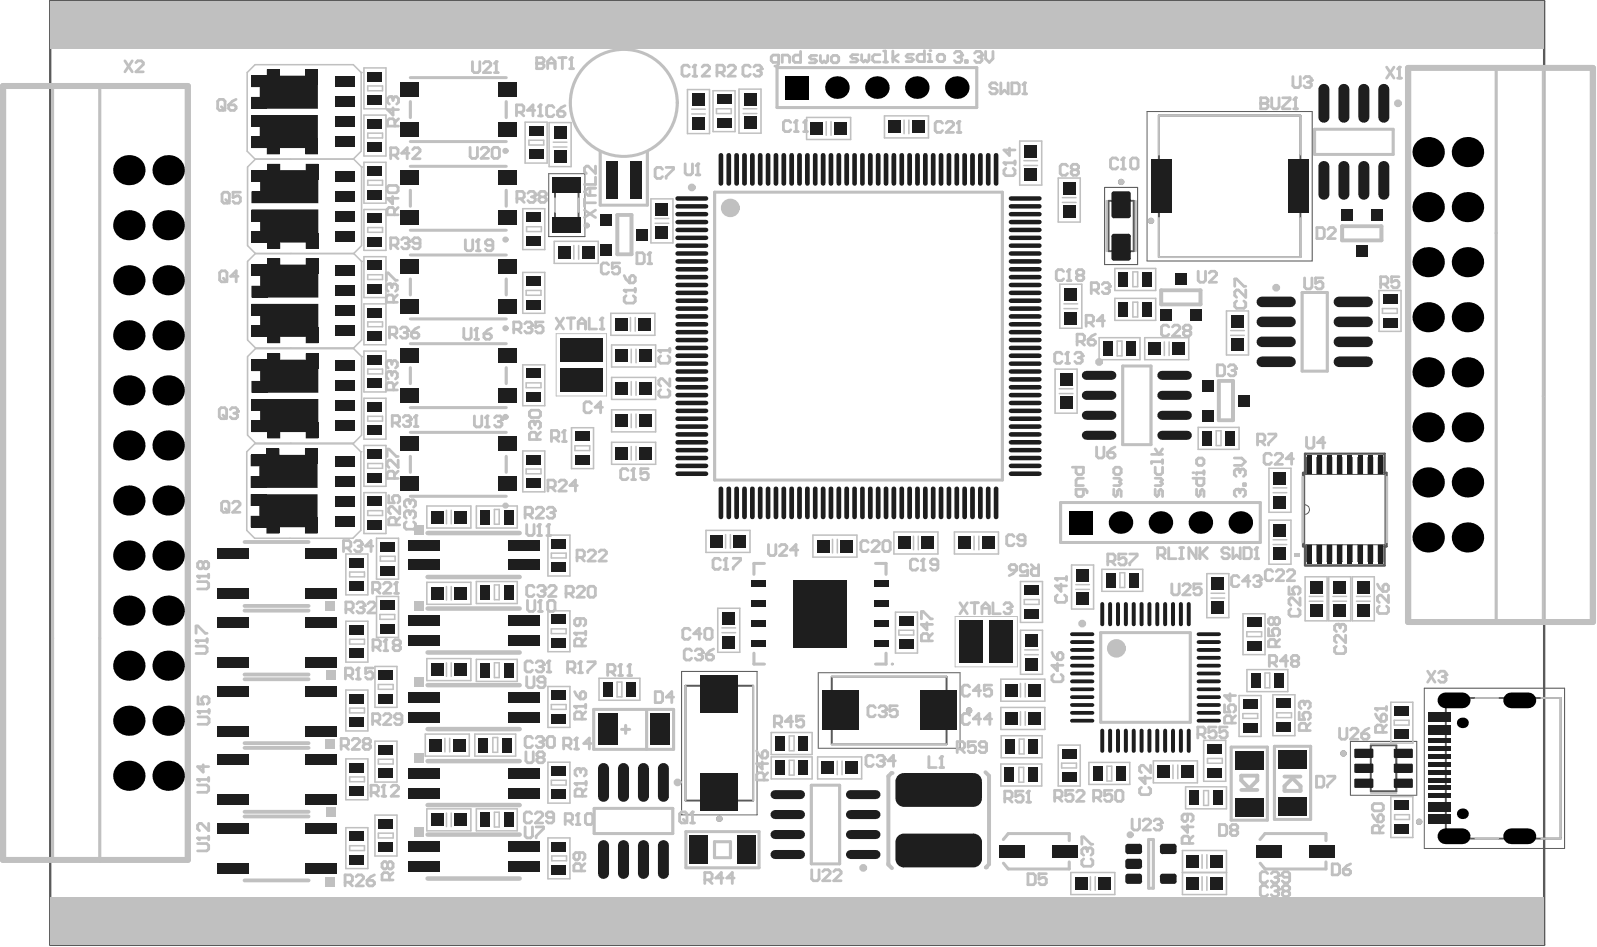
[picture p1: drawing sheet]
<svg xmlns="http://www.w3.org/2000/svg" width="169mm" height="100mm" viewBox="0 0 169 100" stroke-linecap="round" stroke-linejoin="round" font-family="sans-serif">
<g fill="none" stroke="#5a5a5a" stroke-width=".11">
<path d="M58.1 18.4h3.8v6.6h-3.8zM116.9 19.8h3.5v8.2h-3.5zM121.4 11.8h17.4v15.8h-17.4zM138 53.4a.51 .51 0 0 1 .6 .5 .51 .51 0 0 1-.6 .5M138 50.2h8.5v7.4h-8.5zM138.3 50.2v-1.8h.5v1.8M138.3 57.6v1.8h.5v-1.8M139.3 57.6v1.8h.5v-1.8M139.3 50.2v-1.8h.5v1.8M140.4 57.6v1.8h.5v-1.8M140.4 50.2v-1.8h.5v1.8M141.5 57.6v1.8h.5v-1.8"/>
<path d="M141.5 50.2v-1.8h.5v1.8M142.6 57.6v1.8h.5v-1.8M142.6 50.2v-1.8h.5v1.8M143.7 57.6v1.8h.5v-1.8M143.7 50.2v-1.8h.5v1.8M144.7 57.6v1.8h.6v-1.8M144.7 50.2v-1.8h.6v1.8M145.8 57.6v1.8h.5v-1.8M145.8 50.2v-1.8h.5v1.8M72.1 71h8v15.2h-8zM86.6 71.2h15v8h-15zM142.9 78.4h7v5.7h-7z"/>
<path d="M150.7 72.8h14.9v17h-14.9z"/>
</g>
<path d="M138.1 48h8.4v2h.2v7.8h-.2v2h-8.4v-2h-.2v-7.8h.2z" fill="none" stroke="#5a5a5a" stroke-width=".25"/>
<path d="M58.7 19h2.5v5.4h-2.5zM122.6 12.2h15v15h-15zM117.3 21.2h2.7v5.4h-2.7zM72.5 72.5h7.2v12.2h-7.2zM88 71.6h12.2v7.1h-12.2zM145 78.9h2.8v4.8h-2.8zM153 73.8h12.1v14.9h-12.1z" fill="none" stroke="#5a5a5a" stroke-width=".21"/>
<g fill="none" stroke="#5a5a5a" stroke-width=".33">
<circle cx="118.6" cy="19.3" r=".17"/>
<circle cx="121.8" cy="23.4" r=".17"/>
<circle cx="102.5" cy="75.2" r=".17"/>
<circle cx="142.1" cy="79.7" r=".17"/>
<circle cx="76.1" cy="86.6" r=".17"/>
<circle cx="150.2" cy="86.9" r=".17"/>
</g>
<path d="M5.3 .1h158.1v99.9h-158.1z" fill="none" stroke="#5a5a5a" stroke-width=".24"/>
<g fill="#c0c0c0">
<path d="M136.9 58.5h.7v.4h-.7z"/>
<path d="M34.4 92.7h1.1v1.1h-1.1z"/>
<path d="M43.8 87.4h1v1.1h-1z"/>
<path d="M34.4 63.6h1.1v1.1h-1.1z"/>
<path d="M34.5 70.9h1v1.1h-1z"/>
<path d="M34.4 78.2h1.1v1.1h-1.1z"/>
<path d="M34.5 85.4h1.1v1.1h-1.1z"/>
<path d="M43.8 55.5h1v1.1h-1z"/>
<path d="M43.8 79.7h1v1h-1z"/>
<path d="M43.8 71.6h1v1.1h-1z"/>
<path d="M43.8 63.5h1v1.1h-1z"/>
</g>
<g fill="none" stroke="#c0c0c0" stroke-width=".21">
<path d="M122.6 16.3v-4.1h15v4.1M58.7 21v1.4M61.2 21v1.4M117.1 21.2v5.4M120.2 21.2v5.4M122.6 23.1v4.1h15v-4.1M72.5 72.5v12.2M79.7 72.5v12.2M88 71.6h12.2M88 78.7h12.2M145 78.7h2.8M156.1 73.8h2.4"/>
<path d="M163.1 73.8h2v14.9h-2M145 83.9h2.8M156.1 88.7h2.4"/>
</g>
<g fill="none" stroke="#c0c0c0" stroke-width=".16">
<path d="M27 16.8l-.8 .9v8.3l.8 .8M38.2 7.7h.1M38.2 7.7l-.8-.9h-10.4l-.8 .9v8.3l.8 .8h10.4l.9 .9M38.2 7.7v8.3l-.8 .8M38.3 17.7h.1M38.3 17.7v8.3l-.9 .8M58.1 13h2.3v4.6h-2.3zM58.5 15h1.5M58.5 15.6h1.5M72.7 9.5h2.4v4.6h-2.4zM73.2 12.1h1.4M73.2 11.5h1.4"/>
<path d="M75.4 9.6h2.4v4.3h-2.4zM75.8 11.5h1.6v.5h-1.6zM27 26.8h10.4M27 26.8l-.8 .9v8.3l.8 .8h10.4l.9-.8v-8.3M27 36.9h10.4l.9 .8v8.3l-.9 .9h-10.4l-.8-.9v-8.3zM37.4 26.8l.9 .9M38.3 27.7h.1M38.3 37.7h.1M58.6 25.5h4.7v2.4h-4.7zM60.7 26v1.4M61.2 26v1.4M68.9 21h2.3v4.7h-2.3z"/>
<path d="M69.3 23.6h1.5M69.3 23.1h1.5M116.3 35.7h4.3v2.4h-4.3zM118 28.4h4.3v2.3h-4.3zM118 31.6h4.3v2.3h-4.3zM118.2 36.1h.5v1.6h-.5zM119.9 28.8h.5v1.5h-.5zM119.9 32h.5v1.5h-.5zM121.1 35.7h4.7v2.4h-4.7zM123.2 36.2v1.4M123.7 36.2v1.4M129.8 32.9h2.3v4.7h-2.3z"/>
<path d="M130.2 35.5h1.5M130.2 35h1.5M26.9 47h10.4l.9 .8v8.3l-.9 .8h-10.4l-.8-.8v-8.3zM38.2 47.8h.1M126.8 45.2h4.3v2.3h-4.3zM128.7 45.6h.5v1.5h-.5zM134.3 49.5h2.3v4.7h-2.3zM134.3 55h2.3v4.7h-2.3zM134.7 52.1h1.5M134.7 51.6h1.5M134.7 57.6h1.5M134.7 57.1h1.5"/>
<path d="M105.9 71.9h4.7v2.3h-4.7zM105.9 77.8h4.4v2.4h-4.4zM107.8 78.2h.6v1.6h-.6zM108 72.3v1.4M108 61.5h2.3v4.3h-2.3zM108 66.7h2.3v4.6h-2.3zM108.4 63.4h1.5v.5h-1.5zM108.4 69.3h1.5M108.4 68.8h1.5M108.5 72.3v1.4M116.6 60.2h4.3v2.4h-4.3zM118.5 60.6h.5v1.6h-.5z"/>
<path d="M131.1 73.6h2.3v4.3h-2.3zM131.5 75.5h1.6v.5h-1.6zM138.1 61h2.3v4.7h-2.3zM138.5 63.6h1.5M138.5 63.1h1.5M140.6 61h2.3v4.7h-2.3zM141 63.6h1.5M141 63.1h1.5M143.1 61h2.3v4.7h-2.3zM143.5 63.6h1.5M143.5 63.1h1.5M147.2 74.3h2.3v4.3h-2.3z"/>
<path d="M147.5 76.2h1.6v.5h-1.6zM81.6 80.1h4.3v2.3h-4.3zM83.5 80.4h.5v1.6h-.5zM113.3 92.3h4.7v2.3h-4.7zM115.4 92.8v1.4M115.9 92.8v1.4M125.1 90h4.7v4.6h-4.7zM125.1 92.3h4.7M127.2 90.4v1.5M127.2 92.8v1.4M127.7 90.4v1.5M127.7 92.8v1.4"/>
<path d="M147.2 84.3h2.3v4.3h-2.3zM147.6 86.2h1.5v.5h-1.5z"/>
</g>
<g fill="none" stroke="#c0c0c0" stroke-width=".33">
<path d="M63.5 16v5.7h5v-5.7M139.1 13.7h8.3v2.6h-8.3zM158.3 7.2v58.6M163.3 7.2v58.5M43.4 38.9v1.7M43.4 36.4h10.2M53.6 38.9v1.7M118.8 38.7h3v8.3h-3zM137.8 30.9h2.6v8.4h-2.6zM43.4 48.3v1.7M43.4 43.1h10.2M43.4 45.7h10.2"/>
<path d="M43.4 52.5h10.2M53.6 48.3v1.7M62.9 85.5h8.3v2.7h-8.3zM72.6 88h7.7v3.8h-7.7zM75.6 89.1h1.7v1.6h-1.7zM85.8 83.1h3v8.3h-3zM121.5 88.8h.5v5.2h-.5z"/>
</g>
<path d="M58.9 35.3h5.3v6.6h-5.3zM101.1 65.2h6.6v5.4h-6.6z" fill="none" stroke="#c0c0c0" stroke-width=".11"/>
<path d="M65.3 22.7h1.5v4.2h-1.5zM122.9 30.7h4.1v1.5h-4.1zM142 23.9h4.2v1.5h-4.2zM129 40.3h1.5v4.2h-1.5zM25.9 86.4h6.7M25.9 93.1h6.7" fill="none" stroke="#c0c0c0" stroke-width=".41"/>
<path d="M149 7.2h19.5v58.6h-19.5z" fill="none" stroke="#c0c0c0" stroke-width=".65"/>
<path d="M137.8 50.5v6.9M146.8 50.5v6.9" fill="none" stroke="#c0c0c0" stroke-width=".25"/>
<path d="M45.3 92.9h9.7M45.3 88.3h9.7" fill="none" stroke="#c0c0c0" stroke-width=".49"/>
<circle cx="94.3" cy="81.8" r=".21" fill="#c0c0c0"/>
<path d="M94.3 81.8l-.3 .3v9.4l.4 .4M104.3 81.7l.4 .4v9.3l-.4 .4" fill="none" stroke="#c0c0c0" stroke-width=".41"/>
<circle cx="104.3" cy="91.8" r=".21" fill="#c0c0c0"/>
<path d="M25.9 57.3h6.7M25.9 64.1h6.7M25.9 64.6h6.7M25.9 71.4h6.7M25.9 71.9h6.7M25.9 78.6h6.7M25.9 79.1h6.7M25.9 85.9h6.7M131.3 82.1h1.7v.5l-.8 .8-.9-.8zM131.4 83.6h1.6M135.9 82.2h1.7M136.8 82.3l.8 .9v.5h-1.7v-.5z" fill="none" stroke="#c0c0c0" stroke-width=".41"/>
<g fill="none" stroke="#c0c0c0" stroke-width=".33">
<path d="M5.6 9.1v82M10.6 9.1v82M43.4 17.6h10.2M43.4 10.7v1.7M43.4 8.2h10.2M43.4 15h10.2M53.6 10.7v1.7M82.2 7.2h21.2v4.2h-21.2zM43.4 24.4h10.2M43.4 20.1v1.7M43.4 29.5v1.7M43.4 27h10.2"/>
<path d="M43.4 33.7h10.2M53.6 20.1v1.7M53.6 29.5v1.7M75.6 20.3h30.5v30.5h-30.5zM80.9 59.6h-1.1v1.2M92.6 59.6h1.2v1.2M112.2 53.2h21.2v4.2h-21.2zM62.8 75.1h8.5v4.2h-8.5zM65.8 77.2h.8M66.2 76.7v.9M68.4 75.1v4.2M79.8 69.1v1.2h1.1"/>
<path d="M93.8 69.1v1.2h-1.2M116.5 66.9h9.4v9.5h-9.4zM130.3 79h3.8v7.8h-3.8zM134.9 79h3.8v7.7h-3.8zM106.2 88.8l.5-.6h6.4v.7M113.1 91.2v.7h-6.4l-.5-.6M131.3 82.1h1.7M133.3 88.8l.5-.6h6.5v.7M135.9 83.7h1.7M140.3 91.2v.7h-6.5l-.5-.6"/>
</g>
<g fill="none" stroke="#c0c0c0" stroke-width=".16">
<path d="M38.5 7.2h2.3v4.3h-2.3zM38.5 12.2h2.3v4.3h-2.3zM38.5 17.2h2.3v4.3h-2.3zM38.9 9.1h1.6v.5h-1.6zM38.9 14.1h1.6v.5h-1.6zM38.9 19.1h1.6v.5h-1.6zM55.6 12.9h2.3v4.4h-2.3zM56 14.8h1.5v.5h-1.5zM78.2 9.4h2.3v4.7h-2.3zM78.6 11.5h1.5M78.6 12h1.5M85.3 12.4h4.7v2.4h-4.7z"/>
<path d="M87.4 12.9v1.4M87.9 12.9v1.4M93.6 12.3h4.6v2.3h-4.6zM95.7 12.7v1.4M96.2 12.7v1.4M107.9 14.9h2.3v4.7h-2.3zM108.3 17h1.5M108.3 17.5h1.5M112 18.8h2.3v4.7h-2.3zM38.5 22.2h2.3v4.3h-2.3zM38.5 27.2h2.3v4.3h-2.3zM38.5 32.1h2.3v4.4h-2.3z"/>
<path d="M38.5 37.1h2.3v4.4h-2.3zM38.9 24.1h1.6v.5h-1.6zM38.9 29.1h1.6v.5h-1.6zM38.9 34.1h1.6v.5h-1.6zM38.9 39.1h1.6v.5h-1.6zM55.3 28.8h2.3v4.3h-2.3zM55.3 22.1h2.3v4.3h-2.3zM55.3 38.6h2.3v4.3h-2.3zM55.7 30.7h1.5v.5h-1.5zM55.7 24h1.6v.5h-1.6zM64.6 33.1h4.7v2.4h-4.7zM64.7 36.5h4.7v2.3h-4.7z"/>
<path d="M64.7 39.9h4.7v2.4h-4.7zM66.7 33.6v1.4M66.8 36.9v1.5M67.2 33.6v1.4M67.3 36.9v1.5M111.6 39.1h2.4v4.6h-2.4zM112.1 30.1h2.4v4.6h-2.4zM112.4 20.9h1.5M112.4 21.4h1.5M112.6 32.7h1.4M112.6 32.1h1.4M145.9 30.7h2.3v4.4h-2.3z"/>
<path d="M146.3 32.6h1.5v.6h-1.5zM36.6 58.6h2.3v4.3h-2.3zM38.5 42.1h2.3v4.4h-2.3zM38.5 47.1h2.3v4.4h-2.3zM38.5 52.1h2.3v4.3h-2.3zM38.9 44h1.6v.6h-1.6zM38.9 49h1.6v.5h-1.6zM38.9 54h1.6v.5h-1.6zM39.8 56.9h2.4v4.4h-2.4zM40.2 58.9h1.6v.5h-1.6zM45.2 53.5h4.6v2.4h-4.6zM47.2 54v1.4"/>
<path d="M47.7 54v1.4M50.4 53.5h4.3v2.4h-4.3zM52.3 53.9h.5v1.6h-.5zM55.3 47.7h2.3v4.3h-2.3zM55.7 40.5h1.5v.5h-1.5zM55.7 49.6h1.5v.5h-1.5zM58 56.6h2.3v4.3h-2.3zM58.3 58.5h1.6v.5h-1.6zM60.5 45.3h2.3v4.3h-2.3zM60.8 47.2h1.6v.5h-1.6zM64.7 43.4h4.7v2.3h-4.7zM64.7 46.8h4.7v2.3h-4.7z"/>
<path d="M66.8 40.4v1.4M66.8 43.8v1.4M66.8 47.2v1.5M67.3 40.4v1.4M67.3 43.8v1.4M67.3 47.2v1.5M74.7 56.1h4.7v2.3h-4.7zM76.8 56.6v1.4M77.3 56.6v1.4M86 56.6h4.7v2.3h-4.7zM88.1 57.1v1.4M88.6 57.1v1.4"/>
<path d="M94.6 56.3h4.6v2.3h-4.6zM96.7 56.7v1.5M97.2 56.7v1.5M101 56.3h4.6v2.3h-4.6zM103.1 56.7v1.5M103.6 56.7v1.5M112.1 41.6h1.4M112.1 41.1h1.4M113.4 59.8h2.3v4.6h-2.3zM36.6 65.7h2.3v4.4h-2.3zM36.6 73h2.3v4.3h-2.3zM37 60.5h1.6v.5h-1.6z"/>
<path d="M37 67.6h1.6v.5h-1.6zM37 74.9h1.6v.5h-1.6zM39.7 70.5h2.3v4.3h-2.3zM39.7 78.4h2.3v4.3h-2.3zM39.8 63.1h2.4v4.3h-2.4zM40 72.4h1.6v.5h-1.6zM40.2 65h1.6v.5h-1.6zM45 77.7h4.7v2.3h-4.7zM45.2 61.6h4.6v2.3h-4.6zM45.2 69.7h4.6v2.3h-4.6zM47.1 78.1v1.4M47.2 62.1v1.4"/>
<path d="M47.2 70.1v1.5M47.6 78.1v1.4M47.7 62.1v1.4M47.7 70.1v1.5M50.2 77.7h4.4v2.3h-4.4zM50.4 61.5h4.3v2.4h-4.3zM50.4 69.8h4.3v2.3h-4.3zM52.1 78h.6v1.6h-.6zM52.3 61.9h.5v1.5h-.5zM52.3 70.1h.5v1.6h-.5zM58 64.6h2.3v4.3h-2.3zM58 72.6h2.3v4.4h-2.3z"/>
<path d="M58.3 66.5h1.6v.5h-1.6zM58.3 74.5h1.6v.5h-1.6zM63.4 71.8h4.3v2.3h-4.3zM65.3 72.2h.5v1.5h-.5zM75.9 64.4h2.4v4.6h-2.4zM76.4 66.4h1.4M76.4 66.9h1.4M81.6 77.5h4.3v2.3h-4.3zM83.5 77.9h.5v1.5h-.5zM94.8 64.8h2.3v4.3h-2.3zM95.1 66.7h1.6v.5h-1.6zM105.9 74.8h4.7v2.4h-4.7z"/>
<path d="M108 75.3v1.4M108.5 75.3v1.4M112 78.8h2.3v4.4h-2.3zM113.8 61.9h1.5M113.8 62.4h1.5M127.4 78.3h2.3v4.4h-2.3zM127.7 60.7h2.3v4.6h-2.3zM128.1 62.8h1.5M128.1 63.3h1.5M131.5 64.9h2.4v4.4h-2.4zM131.9 66.8h1.6v.6h-1.6zM131.9 70.8h4.4v2.4h-4.4z"/>
<path d="M133.8 71.2h.6v1.6h-.6zM134.7 73.5h2.3v4.3h-2.3zM135.1 75.4h1.6v.5h-1.6zM36.6 80.3h2.3v4.3h-2.3zM36.6 87.6h2.3v4.3h-2.3zM37 89.5h1.6v.5h-1.6zM37 82.2h1.6v.5h-1.6zM39.7 86.2h2.3v4.4h-2.3zM40 88.1h1.6v.6h-1.6zM40 80.3h1.6v.5h-1.6zM45.2 85.6h4.6v2.3h-4.6zM47.2 86v1.5"/>
<path d="M47.7 86v1.5M50.4 85.6h4.3v2.3h-4.3zM52.3 85.9h.5v1.6h-.5zM58 88.6h2.3v4.4h-2.3zM58 80.6h2.3v4.4h-2.3zM58.3 82.5h1.6v.6h-1.6zM58.4 90.6h1.5v.5h-1.5zM86.5 80.1h4.7v2.3h-4.7zM88.6 80.5v1.5M89.1 80.5v1.5M105.9 80.8h4.3v2.4h-4.3zM107.8 81.2h.5v1.6h-.5z"/>
<path d="M112.3 80.7h1.6v.5h-1.6zM115.2 80.7h4.3v2.3h-4.3zM117.1 81.1h.5v1.5h-.5zM122 80.5h4.7v2.3h-4.7zM124.1 80.9v1.5M124.6 80.9v1.5M125.4 83.2h4.4v2.4h-4.4zM127.4 83.6h.5v1.6h-.5zM127.8 80.2h1.5v.5h-1.5z"/>
</g>
<path d="M.3 9.1h19.6v81.9h-19.6z" fill="none" stroke="#c0c0c0" stroke-width=".65"/>
<path d="M45.3 56.4h9.7M45.3 61h9.7M45.3 77.1h9.7M45.3 72.5h9.7M45.3 69h9.7M45.3 64.4h9.7M45.3 85.2h9.7M45.3 80.5h9.7" fill="none" stroke="#c0c0c0" stroke-width=".49"/>
<g fill="#c0c0c0">
<path d="M5.3 .1h158.1v5h-158.1z" fill-rule="evenodd"/>
<path d="M5.3 95h158.1v5h-158.1z" fill-rule="evenodd"/>
</g>
<g fill="none" stroke="#c0c0c0" stroke-width=".29">
<path d="M13.2 6.4l.8 1.2M14 6.4l-.8 1.2M14.4 6.6l.2-.2h.4l.2 .2v.2l-.8 .8h.8M23.2 10.5h.4l.2 .2v.8l-.2 .2h-.4l-.2-.2v-.8zM23.4 11.3l.4 .4M24.2 11.1h.6l.2 .2v.2l-.2 .2h-.4l-.2-.2zM25 10.5l-.4 .2-.4 .4M41.2 19.6h.7l.2 .2v.4l-.2 .2h-.7l-.2-.2v-.4zM41.3 16.4h.6l.2-.2v-.4l-.2-.2h-.6v1.2M41.4 10.2h.1M41.4 10.2h-.2l-.2 .2v.4l.2 .2M41.4 10.2l.2 .2"/>
<path d="M41.6 10.4v.2M41.6 11.4v.8l-.6-.6h1.2M41.6 10.4l.2-.2h.2l.2 .2v.4l-.2 .2M41.7 16.4l.4 .4M41.8 13.3v-.5l-.2-.2h-.4l-.2 .2v.5h1.2M42.2 12.6l-.4 .4M43.3 16.2h-.8l.6-.6v1.2M43.7 15.8l.2-.2h.3l.2 .2v.2l-.7 .8h.7M49.7 15.6v1l.2 .2h.4l.2-.2v-1M50 6.5v1l.2 .2h.4l.2-.2v-1M50.9 15.8l.2-.2h.4l.2 .2v.2l-.8 .8h.8M51.2 6.7l.1-.2h.4l.2 .2v.2l-.7 .8h.7"/>
<path d="M52.3 15.6h.4l.1 .2v.8l-.1 .2h-.4l-.2-.2v-.8zM52.3 7.7h.4M52.5 6.5h.1M52.5 6.5v1.2M52.5 6.5l-.2 .2M54.6 11.9h.6l.2-.2v-.4l-.2-.2h-.6v1.2M55 11.9l.4 .4M56.6 11.7h-.8l.6-.6v1.2M56.8 6.7h.1M56.8 6.1h.6l.2 .2v.2l-.2 .2 .2 .2v.2l-.2 .2h-.6zM56.8 6.7h.6M57 12.3h.4"/>
<path d="M57.2 11.1h.1M57.2 11.1v1.2M57.2 11.1l-.2 .2M57.9 6.7h.8M57.9 7.3v-.8l.4-.4 .4 .4v.8M58.6 11.4l-.2-.2h-.4l-.2 .2v.7l.2 .2h.4l.2-.2M59 11.8h.6l.2 .2v.1l-.2 .2h-.4l-.2-.2zM59.1 6.1h.8M59.5 6.1v1.2M59.8 11.2l-.4 .2-.4 .4M60.3 7.3h.4M60.5 6.1h.1"/>
<path d="M60.5 6.1v1.2M60.5 6.1l-.2 .2M62.4 19.9v.8M63 17.6v.7l-.8-.7h-.2l-.2 .2v.4l.2 .1M63 19.9h-.8l-.4 .4 .4 .4h.8M63 18.7v.8h-1.2M70.1 17.9l-.2-.2h-.4l-.2 .2v.8l.2 .2h.4l.2-.2M70.5 17.7h.8v.2l-.8 .8v.2M72.5 17.3v1l.2 .2h.4l.2-.2v-1M72.9 7.1l-.2-.2h-.3l-.2 .2v.8l.2 .2h.3l.2-.2M73.3 8.1h.4M73.5 6.9h.1"/>
<path d="M73.5 6.9v1.2M73.5 6.9l-.2 .2M73.7 18.5h.3M73.9 17.3h.1M73.9 17.3v1.2M73.9 17.3l-.2 .2M74.3 7.1l.2-.2h.4l.2 .2v.2l-.8 .8h.8M75.9 7.7h.5l.2-.2v-.4l-.2-.2h-.5v1.2M76.3 7.7l.3 .4M77 7.1l.2-.2h.4l.2 .2v.2l-.8 .8h.8M79.4 7.1l-.2-.2h-.4l-.2 .2v.8l.2 .2h.4l.2-.2M79.8 7.1l.2-.2h.4l.2 .2v.2"/>
<path d="M80.2 7.5h.2M80.4 7.5l.2 .2v.2l-.2 .2h-.4l-.2-.2M80.6 7.3h.1M80.6 7.3l-.2 .2M82.4 6.6h-.6l-.2-.2v-.4l.2-.2h.6v1l-.2 .2h-.2M82.8 6.6v-.8h.6l.1 .2v.6M83.7 13l-.2-.2h-.4l-.2 .2v.7l.2 .2h.4l.2-.2M84.1 13.9h.3M84.3 12.8h.1M84.3 12.8v1.1M84.3 12.8l-.2 .2M84.7 5.4v1.2h-.6l-.2-.2v-.4l.2-.2h.6"/>
<path d="M85 13.9h.4M85.2 12.8h.1M85.2 12.8v1.1M85.2 12.8l-.2 .2M86.4 5.9h-.6l-.2 .2 .2 .2h.4l.2 .1-.2 .2h-.6M86.8 5.9v.5l.2 .2 .2-.2 .2 .2 .2-.2v-.5M88.2 5.9h.4l.1 .2v.3l-.1 .2h-.4l-.2-.2v-.3zM90.8 5.8h-.6l-.2 .2 .2 .2h.4l.2 .2-.2 .2h-.6M91.2 5.8v.6l.2 .2 .2-.2 .2 .2 .1-.2v-.6M93.1 5.8h-.6l-.2 .2v.4l.2 .2h.6M93.5 6.6h.4M93.5 5.4h.2v1.2"/>
<path d="M94.5 5.4v1.2M95.1 5.8l-.6 .4 .6 .4M96.6 5.7h-.5l-.2 .2 .2 .2h.4l.1 .2-.1 .2h-.6M97.8 5.4v1.1h-.6l-.2-.2v-.4l.2-.2h.6M98.2 6.5h.4M98.2 5.7h.2v.8M98.4 5.4h.1M99.4 5.7h.4l.1 .2v.4l-.1 .2h-.4l-.2-.2v-.4zM99.7 13l-.2-.2h-.4l-.1 .2v.8l.1 .2h.4l.2-.2M100.1 13l.2-.2h.4l.2 .2v.2l-.8 .8h.8M101 5.6l.2-.2h.4l.2 .2v.2M101.3 14h.4"/>
<path d="M101.4 6h.2M101.5 12.8h.1M101.5 12.8v1.2M101.5 12.8l-.2 .2M101.6 6l.2 .2v.2l-.2 .2h-.4l-.2-.2M101.8 5.8h.1M101.8 5.8l-.2 .2M102.2 6.4h.1v.2h-.1zM103.1 5.6l.2-.2h.4l.2 .2v.2M103.5 6h.2M103.7 6l.2 .2v.2l-.2 .2h-.4l-.2-.2M103.9 5.8h.1"/>
<path d="M103.9 5.8l-.2 .2M104.3 5.4v.8l.4 .4 .4-.4v-.8M105.5 9l-.2-.2h-.4l-.2 .2v.2l.2 .1h.4l.2 .2v.2l-.2 .2h-.4l-.2-.2M105.9 8.8v1.1l.4-.4 .4 .4v-1.1M106.2 17.2h.1M106.2 17.2h1.2M106.2 17.2l.2 .2M106.4 17.8l-.2 .2v.4l.2 .2h.8l.2-.2v-.4l-.2-.2M106.8 15.7v.7l-.6-.5h1.2M107.1 8.8h.5l.2 .2v.7l-.2 .2h-.5zM107.4 17v.4M108.2 9.9h.4"/>
<path d="M108.4 8.8h.1M108.4 8.8v1.1M108.4 8.8l-.2 .2M113 17.6l-.2-.2h-.4l-.2 .2v.7l.2 .2h.4l.2-.2M113.5 18l-.2 .2v.1l.2 .2h.4l.2-.2v-.1l-.2-.2M113.5 18l-.2-.2v-.2l.2-.2h.4l.2 .2v.2l-.2 .2M113.5 18h.4M118.3 16.9l-.2-.2h-.4l-.2 .2v.8l.2 .2h.4l.2-.2M118.7 17.9h.4M118.9 16.7h.1M118.9 16.7v1.2M118.9 16.7l-.2 .2"/>
<path d="M119.6 16.9l.2-.2h.4l.2 .2v.8l-.2 .2h-.4l-.2-.2zM133.4 10.9h.1M133.4 10.3h.6l.2 .2v.2l-.2 .2 .2 .2v.2l-.2 .2h-.6zM133.4 10.9h.6M134.6 10.3v1l.2 .2h.3l.2-.2v-1M135.7 10.3h.8v.2l-.8 .8v.2h.8M136.8 8.1v1l.2 .2h.4l.2-.2v-1M136.9 11.5h.4M137.1 10.3h.1M137.1 10.3v1.2M137.1 10.3l-.2 .2M138 8.3l.2-.2h.4l.1 .2v.2"/>
<path d="M138.4 8.7h.2M138.6 8.7l.1 .2v.2l-.1 .2h-.4l-.2-.2M138.7 8.5h.1M138.7 8.5l-.1 .2M146.7 7.1l.8 1.2M147.5 7.1l-.8 1.2M147.9 8.3h.4M148.1 7.1h.1M148.1 7.1v1.2M148.1 7.1l-.2 .2M23.4 28.7h.4l.2 .1v.8l-.2 .2h-.4l-.2-.2v-.8zM23.6 29.4l.4 .4"/>
<path d="M23.7 20.3h.4l.2 .2v.8l-.2 .2h-.4l-.2-.2v-.8zM23.9 21.1l.4 .4M25.2 29.2h-.8l.6-.5v1.1M25.4 20.3h-.7v.6l.3-.2h.2l.2 .2v.4l-.2 .2h-.3l-.2-.2M40.9 29.7v-.8h.2l.8 .8h.1M41.2 35.4h.6l.2-.2v-.4l-.2-.2h-.6v1.2M41.3 39.3h.1M41.3 38.2h.1M41.3 30h.1M41.3 30h-.2l-.2 .2v.4l.2 .2M41.3 38.2h-.2l-.2 .1v.4l.2 .2M41.3 39.3h-.2l-.2 .2v.4l.2 .2"/>
<path d="M41.3 39.3l.2 .2M41.3 38.2l.2 .1M41.3 30l.2 .2M41.3 25.9h.6l.2-.2v-.3l-.2-.2h-.6v1.1M41.5 30.2l.2-.2h.2l.1 .2v.4l-.1 .2M41.5 39.5l.2-.2h.2l.1 .2v.4l-.1 .2M41.5 30.2v.2M41.5 38.3v.2M41.5 39.5v.2M41.5 38.3l.2-.1h.2l.1 .1v.4l-.1 .2M41.5 20.8v.8l-.5-.6h1.1M41.6 35.4l.4 .4"/>
<path d="M41.7 32v-.6l-.2-.2h-.4l-.2 .2v.6h1.1M41.7 25.9l.4 .4M41.7 22.7v-.6l-.2-.1h-.3l-.2 .1v.6h1.1M42 31.2l-.3 .4M42.1 22l-.4 .3M42.4 34.8l.2-.2h.4l.2 .2v.2M42.5 25.4l.2-.2h.4l.2 .2v.1M42.8 35.2h.2M42.9 25.7h.2M43 35.2l.2 .2v.2l-.2 .2h-.4l-.2-.2M43.1 25.7l.2 .2v.2l-.2 .2h-.4l-.2-.2M43.2 35h.1"/>
<path d="M43.2 35l-.2 .2M43.3 25.5h.1M43.3 25.5l-.2 .2M43.5 35.2h.6l.2 .2v.2l-.2 .2h-.4l-.2-.2zM44.3 34.6l-.4 .2-.4 .4M44.4 25.7h-.5l-.2-.2v-.1l.2-.2h.3l.2 .2v.7l-.2 .2h-.3l-.2-.2M49.1 34.7v1l.2 .2h.4l.2-.2v-1M49.2 25.4v.9l.2 .2h.4l.2-.2v-.9M50.2 35.9h.4M50.4 26.5h.4M50.4 34.7h.1M50.4 34.7v1.2"/>
<path d="M50.4 34.7l-.2 .2M50.6 25.4h.1M50.6 25.4v1.1M50.6 25.4l-.2 .2M51.2 35.3h.6l.2 .2v.2l-.2 .2h-.4l-.2-.2zM52 34.7l-.4 .2-.4 .4M52.2 25.9h-.6l-.2-.1v-.2l.2-.2h.4l.2 .2v.7l-.2 .2h-.4l-.2-.2M54.4 34.8h.5l.2-.2v-.3l-.2-.2h-.5v1.1M54.7 21h.6l.2-.2v-.4l-.2-.2h-.6v1.2M54.7 34.8l.4 .4M55.1 21l.4 .4M55.5 34.3l.2-.2h.4l.2 .2v.2"/>
<path d="M55.9 20.4l.1-.2h.4l.2 .2v.2M55.9 34.6h.2M56.1 34.6l.2 .2v.2l-.2 .2h-.4l-.2-.2M56.2 20.8h.2M56.3 34.5h.1M56.3 34.5l-.2 .1M56.4 20.8l.2 .2v.2l-.2 .2h-.4l-.1-.2M56.6 20.6h.1M56.6 20.6l-.2 .2M57.2 20.8l-.2-.2v-.2l.2-.2h.4l.2 .2v.2l-.2 .2M57.2 20.8l-.2 .2v.2l.2 .2h.4l.2-.2v-.2l-.2-.2M57.2 20.8h.4"/>
<path d="M57.5 34.1h-.8v.5l.4-.1h.2l.2 .1v.4l-.2 .2h-.4l-.2-.2M58.9 33.6l.7 1.2M59.6 33.6l-.7 1.2M60 33.6h.8M60.4 33.6v1.2M61.2 34.8v-.8l.4-.4 .4 .4v.8M61.2 34.2h.8M61.8 22.2l1.2 .8M61.8 21.1v.7M61.8 21.5h1.2M62.3 33.6v1.2h.8M63 22.2l-1.2 .8"/>
<path d="M63.5 34.8h.4M63.7 33.6h.1M63.7 33.6v1.2M63.7 33.6l-.2 .2M64.4 28l-.2-.2h-.4l-.2 .2v.8l.2 .2h.4l.2-.2M65.6 27.8h-.8v.6l.4-.2h.2l.2 .2v.4l-.2 .2h-.4l-.2-.2M66 30.7h.1M66 30.7h1.2M66 30.7l.2 .2M66 29.2l.2 .3 .4 .4M66.2 31.3l-.2 .2v.4l.2 .2h.8l.2-.2v-.4l-.2-.2M66.8 29.2h.2l.2 .1v.4l-.2 .2h-.4v-.6z"/>
<path d="M67.2 30.5v.4M67.4 26.7h.6l.2 .2v.8l-.2 .2h-.6zM68.6 27.9h.3M68.8 26.7h.1M68.8 26.7v1.2M68.8 26.7l-.2 .2M69.7 37.1h.1M69.7 37.1h1.2M69.7 37.1l.2 .2M69.9 37.7l-.2 .1v.4l.2 .2h.8l.2-.2v-.4l-.2-.1M70.9 36.9v.4M112.4 37.5l-.2-.2h-.4l-.2 .2v.7l.2 .2h.4l.2-.2"/>
<path d="M112.5 28.7l-.2-.2h-.3l-.2 .2v.8l.2 .2h.3l.2-.2M112.8 38.4h.4M112.9 29.7h.4M113 37.3h.1M113 37.3v1.1M113 37.3l-.2 .2M113.1 28.5h.1M113.1 28.5v1.2M113.1 28.5l-.2 .2M113.7 37.5l.2-.2h.4l.2 .2v.2M114 36.1h.6l.1-.2v-.4l-.1-.1h-.6v1.1M114.1 29.1l-.2-.2v-.2l.2-.2h.4l.2 .2v.2l-.2 .2"/>
<path d="M114.1 29.1l-.2 .2v.2l.2 .2h.4l.2-.2v-.2l-.2-.2M114.1 29.1h.4M114.1 37.8h.2M114.3 37.8l.2 .2v.2l-.2 .2h-.4l-.2-.2M114.4 36.1l.3 .4M114.5 37.7h.1M114.5 37.7l-.2 .1M114.9 34.1h.6l.2-.2v-.4l-.2-.1h-.6v1.1M115.1 35.9h.6l.2 .2v.2l-.2 .2h-.4l-.2-.2zM115.3 34.1l.4 .4M115.5 30.7h.5l.2-.2v-.4l-.2-.2h-.5v1.2M115.9 30.7l.3 .4"/>
<path d="M115.9 35.4l-.4 .1-.4 .4M116.6 30.1l.2-.2h.4l.2 .2v.2M116.9 33.9h-.8l.6-.5v1.1M117 30.5h.2M117.2 30.5l.2 .2v.2l-.2 .2h-.4l-.2-.2M117.4 30.3h.1M117.4 30.3l-.2 .2M123.7 34.6l-.2-.2h-.4l-.2 .2v.8l.2 .2h.4l.2-.2M124.1 34.6l.2-.2h.3l.2 .2v.2l-.7 .8h.7M125.4 35l-.2-.2v-.2l.2-.2h.4l.2 .2v.2l-.2 .2M125.4 35l-.2 .2v.2l.2 .2h.4l.2-.2v-.2l-.2-.2M125.4 35h.4"/>
<path d="M126.8 28.7v1l.2 .2h.4l.2-.2v-1M127.9 28.9l.2-.2h.4l.2 .2v.2l-.8 .8h.8M128.8 38.6h.6l.2 .2v.8l-.2 .2h-.6zM130 38.8l.2-.2h.4l.1 .2v.2M130.4 39.2h.2M130.6 39.2l.1 .2v.2l-.1 .2h-.4l-.2-.2M130.6 30.3v-.8h.2l.8 .8h.2M130.7 39h.1M130.7 39l-.1 .2M130.8 31.8l-.2 .2v.4l.2 .2h.8l.2-.2v-.4l-.2-.2M131.8 30.7v.8l-.8-.8h-.2l-.2 .2v.4l.2 .2M138 29.4v1l.2 .2h.4l.2-.2v-1"/>
<path d="M139.3 24.1h.6l.2 .2v.7l-.2 .2h-.6zM140 29.4h-.8v.6l.4-.2h.2l.2 .2v.4l-.2 .2h-.4l-.2-.2M140.5 24.3l.2-.2h.4l.2 .2v.2l-.8 .7h.8M146.1 30.1h.6l.2-.2v-.4l-.2-.2h-.6v1.1M146.5 30.1l.4 .3M148 29.3h-.8v.6l.4-.2h.2l.2 .2v.3l-.2 .2h-.4l-.2-.2M21.5 59.6l-.2-.2h-.2l-.2 .2v.4l.2 .2h.2l.2-.2M21.5 59.6l.2-.2h.2l.2 .2v.4l-.2 .2h-.2l-.2-.2M21.5 59.6v.4M23.4 43.1h.4l.2 .2v.8l-.2 .2h-.4l-.2-.2v-.8zM23.6 43.9l.4 .4M23.6 53h.4l.2 .2v.8l-.2 .2h-.4l-.2-.2v-.8z"/>
<path d="M23.8 53.8l.4 .4M24.4 43.3l.2-.2h.3l.2 .2v.2M24.6 53.2l.2-.2h.4l.2 .2v.2l-.8 .8h.8M24.8 43.7h.1M24.9 43.7l.2 .2v.2l-.2 .2h-.3l-.2-.2M25.1 43.5h.1M25.1 43.5l-.2 .2M36.3 58h.6l.2-.2v-.4l-.2-.2h-.6v1.2M36.7 58l.4 .4M37.5 57.4l.2-.2h.4l.2 .2v.2M37.9 57.8h.2M38.1 57.8l.2 .2v.2l-.2 .2h-.4l-.2-.2"/>
<path d="M38.3 57.6h.1M38.3 57.6l-.2 .2M39.5 57.8h-.8l.6-.6v1.2M41 48.3v-.8h.2l.7 .8h.2M41.1 52.4v.8h.6l-.2-.4v-.2l.2-.2h.4l.2 .2v.4l-.2 .2M41.5 44.7h.6l.2-.2v-.3l-.2-.2h-.6v1.1M41.7 41.3v-.6l-.2-.2h-.4l-.2 .2v.6h1.1M41.7 50.6v-.6l-.2-.2h-.3l-.2 .2v.6h1.1M41.9 44.7l.4 .4M41.9 55.5v-.6l-.2-.1h-.4l-.2 .1v.6h1.2M42 40.5l-.3 .4M42.1 48.7v.8l-.7-.8h-.2l-.2 .2v.4l.2 .2"/>
<path d="M42.1 49.8l-.4 .4M42.3 54.8l-.4 .3M42.3 53.6v.8l-.8-.8h-.2l-.2 .2v.4l.2 .2M42.7 44.2l.2-.2h.4l.1 .2v.2M43 55.2l-.2 .2v.4l.2 .2h.8l.2-.2v-.4l-.2-.2M43.1 44.5h.2M43.2 54h.1M43.2 52.9h.1M43.2 52.9h-.2l-.2 .2v.4l.2 .2M43.2 54h-.2l-.2 .2v.4l.2 .2M43.2 54l.2 .2M43.2 52.9l.2 .2"/>
<path d="M43.3 44.5l.1 .2v.2l-.1 .2h-.4l-.2-.2M43.4 53.1l.2-.2h.2l.2 .2v.4l-.2 .2M43.4 54.2l.2-.2h.2l.2 .2v.4l-.2 .2M43.4 53.1v.2M43.4 54.2v.2M43.4 44.4h.1M43.4 44.4l-.1 .1M43.8 45.1h.4M44 44h.1M44 44v1.1M44 44l-.2 .2M50.2 44v1l.2 .2h.4l.2-.2v-1"/>
<path d="M51.4 45.2h.4M51.6 44h.1M51.6 44v1.2M51.6 44l-.2 .2M52.3 44.2l.2-.2h.4l.2 .2v.2M52.7 44.6h.2M52.9 44.6l.2 .2v.2l-.2 .2h-.4l-.2-.2M53.1 44.4h.1M53.1 44.4l-.2 .2M55.6 54.4h.5l.2-.2v-.3l-.2-.2h-.5v1.1M55.7 55.5v1l.2 .2h.4l.2-.2v-1M56 54.4l.3 .4"/>
<path d="M56.2 43.4h.8l.2 .2v.4l-.2 .2h-.8l-.2-.2v-.4zM56.4 44.6h.1M56.4 44.6h-.2l-.2 .2v.3l.2 .2M56.4 44.6l.2 .2M56.6 44.8l.2-.2h.2l.2 .2v.3l-.2 .2M56.6 44.8v.1M56.7 53.9l.2-.2h.4l.2 .2v.1l-.8 .8h.8M56.8 46.5v-.6l-.2-.2h-.4l-.2 .2v.6h1.2M56.9 56.7h.4M57.1 55.5h.1M57.1 55.5v1.2M57.1 55.5l-.2 .2"/>
<path d="M57.2 45.7l-.4 .4M57.9 56.7h.4M57.9 53.9l.2-.2h.4l.2 .2v.1M58 51.6h.6l.2-.2v-.4l-.2-.2h-.6v1.2M58.1 55.5h.1M58.1 55.5v1.2M58.1 55.5l-.2 .2M58.3 54.2h.2M58.4 46.3h.5l.2-.2v-.4l-.2-.2h-.5v1.2M58.4 51.6l.4 .4M58.5 54.2l.2 .2v.2l-.2 .2h-.4l-.2-.2M58.7 54h.1"/>
<path d="M58.7 54l-.2 .2M58.7 46.3l.4 .4M59.1 51l.2-.2h.4l.2 .2v.2l-.8 .8h.8M59.5 46.7h.4M59.7 45.5h.1M59.7 45.5l-.2 .2M59.7 45.5v1.2M61.1 59h.5l.2-.2v-.4l-.2-.2h-.5v1.2M61.1 51.4h-.8l.6-.6v1.2M61.4 59l.4 .4M62.2 58.4l.2-.2h.4l.2 .2v.2l-.8 .8h.8M62.6 42.7l-.2-.2h-.4l-.2 .2v.8l.2 .2h.4l.2-.2"/>
<path d="M63.4 58.4l.2-.2h.4l.2 .2v.2l-.8 .8h.8M63.7 43.1h-.7l.6-.6v1.2M66.4 49.8l-.1-.2h-.4l-.2 .2v.8l.2 .1h.4l.1-.1M66.8 50.7h.4M67 49.6h.1M67 49.6v1.1M67 49.6l-.2 .2M68.6 49.6h-.8v.6l.4-.2h.2l.2 .2v.4l-.2 .1h-.4l-.2-.1M69.9 41.2l-.2 .2v.4l.2 .2h.8l.2-.2v-.4l-.2-.2M70.9 40.1v.7l-.8-.7h-.2l-.2 .2v.3l.2 .2M76.2 59.3l-.2-.2h-.4l-.2 .2v.7l.2 .2h.4l.2-.2M76.8 59.1h.1"/>
<path d="M76.8 59.1v1.1M76.8 59.1l-.2 .2M77.6 59.1h.8v.2l-.8 .7v.2M81.3 57.6v1l.2 .2h.4l.2-.2v-1M82.5 57.8l.2-.2h.4l.2 .2v.2l-.8 .8h.8M84.4 58.2h-.8l.6-.6v1.2M91.9 57.4l-.2-.2h-.4l-.2 .2v.8l.2 .2h.4l.2-.2M92.3 57.4l.1-.2h.4l.2 .2v.2l-.7 .8h.7M93.6 57.2h.4l.2 .2v.8l-.2 .2h-.4l-.2-.2v-.8zM97.1 59.3l-.2-.1h-.4l-.2 .1v.8l.2 .2h.4l.2-.2M97.7 59.2h.1M97.7 59.2v1.1"/>
<path d="M97.7 59.2l-.2 .1M99.2 59.7h-.5l-.2-.2v-.2l.2-.1h.3l.2 .1v.8l-.2 .2h-.3l-.2-.2M107 59.7h.4l.2 .2v.4h-.6l-.2-.2v-.2zM107.3 56.8l-.2-.2h-.4l-.2 .2v.7l.2 .2h.4l.2-.2M108.5 57.2h-.6l-.2-.2v-.2l.2-.2h.4l.2 .2v.7l-.2 .2h-.4l-.2-.2M108.7 59.9l-.2-.2h-.4l-.1 .2v.4l.1 .2h.2l.4-.2v.6h-.7M109.1 59.7l.4 .4M109.9 59.7v1.2h-.6l-.2-.2v-.4l.2-.2h.6M113.5 49.4h1.1v.6l-.2 .2h-.3l-.2-.2v-.6M114.6 51.8v.5l-.2 .2h-.3l-.2-.2v-.5h.9l.2 .2v.1M114.6 50.6h-.5l-.2 .2v.6h.7M116 47.3v1l.2 .2h.4l.2-.2v-1"/>
<path d="M117.2 47.9h.6l.2 .2v.2l-.2 .2h-.4l-.2-.2zM117.2 59.4h.6l.2-.2v-.4l-.2-.2h-.6v1.2M117.6 59.4l.4 .4M117.9 50.6h.5l.2 .2-.2 .2 .2 .2-.2 .2h-.5M117.9 51.8v.5l.1 .2 .2-.2v-.3l.2-.2 .2 .2v.5M118 47.3l-.4 .2-.4 .4M118 49.4h.4l.2 .2v.4l-.2 .2h-.4l-.1-.2v-.4zM119.2 58.6h-.8v.6l.4-.2h.2l.2 .2v.4l-.2 .2h-.4l-.2-.2M119.5 58.6h.8v.2l-.8 .8v.2M121.8 48.1h1.2M122.2 50.6h.6l.2 .2-.2 .2 .2 .2-.2 .2h-.6M122.2 49.4v.6l.2 .2h.4l.2-.2v-.6"/>
<path d="M122.2 51.8v.5l.2 .2 .2-.2v-.3l.2-.2 .2 .2v.5M122.2 47.5l.4 .6 .4-.6M122.5 58.7h.6l.2-.2v-.4l-.2-.2h-.6v1.2M122.9 58.7l.4 .4M123 48.7v.3M123 48.8h-1.2v.2M123.7 57.9v1.2h.7M124.8 57.9h.4M124.8 59.1h.4M125 57.9v1.2M126.2 50h.1M126.2 50.6h1.2v.6l-.2 .2h-.4l-.2-.2v-.6"/>
<path d="M126.6 57.9v1.2l-.8-1.2v1.2M126.6 51.8v.5l.2 .2 .2-.2v-.3l.2-.2 .2 .2v.5M126.8 48.5h.4l.2 .2v.3l-.2 .2h-.4l-.2-.2v-.3zM127 57.9v1.2M127.2 58.5l.5 .6M127.4 49.8v.4M127.4 50h-.8v.2M127.7 57.9l-.7 .8M130.1 58.1l-.2-.2h-.4l-.2 .2v.2l.2 .2h.4l.2 .2v.2l-.2 .2h-.4l-.2-.2M130.5 57.9v1.2l.3-.4 .4 .4v-1.2M130.6 48.5h.8l.4 .3-.4 .4h-.8M131 51.8h.1"/>
<path d="M131 49.6h.1M131 51.8h-.2l-.2 .2v.3l.2 .2M131 49.6h-.2l-.2 .2v.4l.2 .2M131 51.8l.2 .2M131 49.6l.2 .2M131.2 52l.2-.2h.2l.2 .2v.3l-.2 .2M131.2 49.8v.2M131.2 52v.1M131.2 49.8l.2-.2h.2l.2 .2v.4l-.2 .2M131.6 51.2h.2v.2h-.2zM131.6 57.9h.6l.2 .2v.8l-.2 .2h-.6zM132.8 59.1h.4"/>
<path d="M133 57.9h.1M133 57.9v1.2M133 57.9l-.2 .2M133.1 46.7h.5l.2-.2v-.4l-.2-.2h-.5v1.2M133.5 46.7l.3 .4M134.2 45.9h.8v.2l-.8 .8v.2M134.5 48.2l-.2-.2h-.3l-.2 .2v.7l.2 .2h.3l.2-.2M134.9 48.2l.2-.2h.4l.2 .2v.1l-.8 .8h.8M136.9 48.5h-.8l.6-.5v1.1M138.2 46.3v.9l.2 .2h.4l.2-.2v-.9M140.2 46.8h-.8l.6-.5v1.1M20.7 67.8h.1"/>
<path d="M20.7 68.4h1l.2 .2v.3l-.2 .2h-1M20.7 67v-.8h.2l.8 .8h.2M20.7 67.8h1.2M20.7 67.8l.2 .2M20.9 61h.1M20.9 61.5h1l.2 .2v.4l-.2 .2h-1M20.9 61h1.2M20.9 61l.2 .1M21 75.3h.1M21 75.8h.9l.2 .2v.4l-.2 .2h-.9M21 73.7v.8h.5l-.2-.4v-.2l.2-.2h.4l.2 .2v.4l-.2 .2M21 75.3h1.1"/>
<path d="M21 75.3l.1 .2M21.9 67.6v.4M22.1 60.8v.3M22.1 75.1v.4M36.1 78.9h.6l.2-.2v-.4l-.2-.2h-.6v1.2M36.5 78.9l.4 .4M36.6 71.5h.5l.2-.2v-.4l-.2-.2h-.5v1.1M36.6 64.5h.6l.2-.2v-.4l-.2-.2h-.6v1.1M36.9 71.5l.4 .3M37 64.5l.4 .3M37.3 78.3l.2-.2h.3l.2 .2v.2l-.7 .8h.7M37.7 71.8h.4"/>
<path d="M37.8 63.9l.2-.2h.3l.2 .2v.2M37.9 70.7h.1M37.9 70.7l-.2 .2M37.9 70.7v1.1M38.1 64.3h.2M38.3 64.3l.2 .2v.2l-.2 .1h-.3l-.2-.1M38.5 64.1h.1M38.5 64.1l-.2 .2M38.6 78.7l-.2-.2v-.2l.2-.2h.4l.2 .2v.2l-.2 .2M38.6 78.7l-.2 .2v.2l.2 .2h.4l.2-.2v-.2l-.2-.2M38.6 78.7h.4M38.9 63.9l.2-.2h.4l.2 .2v.2l-.8 .7h.8"/>
<path d="M39.4 62.4h.6l.2-.2v-.4l-.2-.2h-.6v1.2M39.4 76.3h.6l.2-.2v-.4l-.2-.2h-.6v1.2M39.5 70.7h-.8v.6l.4-.2h.2l.2 .2v.3l-.2 .2h-.4l-.2-.2M39.5 68.5h.5l.2-.2v-.4l-.2-.2h-.5v1.1M39.8 62.4l.4 .4M39.8 76.3l.4 .4M39.9 68.5l.3 .3M40.6 61.8l.2-.2h.4l.2 .2v.2l-.8 .8h.8M40.6 75.7l.2-.2h.4l.2 .2v.2l-.8 .8h.8M40.6 68.8h.4M40.8 67.7h.1M40.8 67.7l-.2 .2"/>
<path d="M40.8 67.7v1.1M41.8 62.8h.3M41.8 68.3l-.2-.2v-.2l.2-.2h.4l.2 .2v.2l-.2 .2M41.8 68.3l-.2 .2v.1l.2 .2h.4l.2-.2v-.1l-.2-.2M41.8 68.3h.4M41.9 61.6h.1M41.9 61.6v1.2M41.9 61.6l-.1 .2M42.5 76.1h-.6l-.1-.2v-.2l.1-.2h.4l.2 .2v.8l-.2 .2h-.4l-.1-.2M55.6 79.5v1l.2 .2h.4l.2-.2v-1M55.7 71.6v1l.2 .2h.4l.2-.2v-1M55.8 63.5v1l.2 .2h.4l.2-.2v-1"/>
<path d="M56.3 78.1l-.2-.2h-.3l-.2 .2v.8l.2 .2h.3l.2-.2M56.3 70.1l-.2-.2h-.3l-.2 .2v.8l.2 .2h.3l.2-.2M56.5 62.1l-.2-.2h-.4l-.2 .2v.8l.2 .2h.4l.2-.2M56.7 78.1l.2-.2h.4l.2 .2v.2M56.7 70.1l.2-.2h.4l.2 .2v.2M56.9 62.1l.2-.2h.4l.2 .2v.2M57 64.7h.4M57.1 78.5h.2M57.1 70.5h.2M57.2 63.5h.1M57.2 63.5v1.2M57.2 63.5l-.2 .2"/>
<path d="M57.3 62.5h.2M57.3 78.5l.2 .2v.2l-.2 .2h-.4l-.2-.2M57.3 70.5l.2 .2v.2l-.2 .2h-.4l-.2-.2M57.5 62.5l.2 .2v.2l-.2 .2h-.4l-.2-.2M57.5 78.3h.1M57.5 70.3h.1M57.5 78.3l-.2 .2M57.5 70.3l-.2 .2M57.7 62.3h.1M57.7 72.2h-.6l-.2-.2v-.2l.2-.2h.4l.2 .2v.8l-.2 .2h-.4l-.2-.2M57.7 62.3l-.2 .2M57.9 78.1l.2-.2h.4l.2 .2v.8l-.2 .2h-.4l-.2-.2z"/>
<path d="M57.9 71.1h.4M58.1 62.1l.2-.2h.3l.2 .2v.2l-.7 .8h.7M58.1 69.9h.1M58.1 69.9v1.2M58.1 69.9l-.2 .2M58.1 63.5h.4l.2 .2v.8l-.2 .2h-.4l-.2-.2v-.8zM59.6 78.9h.6l.2-.2v-.4l-.2-.2h-.6v1.1M59.9 62.8h.6l.2-.2v-.4l-.2-.2h-.6v1.2M60 78.9l.4 .3M60.1 70.8h.5l.2-.2v-.4l-.2-.2h-.5v1.2M60.3 62.8l.4 .4M60.4 70.8l.4 .4"/>
<path d="M60.8 79.2h.4M60.8 74.7h.1M60.8 67h.1M60.8 74.7l.2 .2M60.8 74.7h1.2M60.8 73.2l.2 .4 .4 .3M60.8 67h1.2M60.8 67l.2 .2M61 78.1h.1M61 78.1l-.2 .2M61 78.1v1.1M61.1 62.2l.1-.2h.4l.2 .2v.2l-.7 .8h.7"/>
<path d="M61.2 71.2h.4M61.4 65.4v.6l-.2 .2h-.2l-.2-.2v-.4l.2-.2h.8l.2 .2v.4l-.2 .2M61.4 73.4l.2-.2h.2l.2 .2v.4l-.2 .1h-.4zM61.4 70h.1M61.4 70l-.2 .2M61.4 70v1.2M61.6 76.1v-.6l-.2-.2h-.4l-.2 .2v.6h1.2M61.6 68.3v-.5l-.2-.2h-.4l-.2 .2v.5h1.2M62 75.3l-.4 .4M62 66.8v.4M62 74.5v.4M62 67.6l-.4 .4"/>
<path d="M62.2 70h.8v.2l-.8 .8v.2M62.4 62h.4l.2 .2v.8l-.2 .2h-.4l-.2-.2v-.8zM62.6 78.7h-.8l.6-.6v1.1M64.3 71.1h.6l.2-.2v-.4l-.2-.2h-.6v1.2M64.7 71.1l.4 .4M65.5 71.5h.4M65.7 70.3h.1M65.7 70.3l-.2 .2M65.7 70.3v1.2M66.4 71.5h.4M66.6 70.3h.1M66.6 70.3v1.2"/>
<path d="M66.6 70.3l-.2 .2M69.3 73.2h.6l.2 .2v.7l-.2 .2h-.6zM71.3 73.8h-.8l.6-.6v1.1M73 66.7l-.2-.2h-.4l-.2 .2v.7l.2 .2h.4l.2-.2M73.2 68.9l-.2-.2h-.4l-.2 .2v.7l.2 .2h.4l.2-.2M73.6 68.9l.2-.2h.3l.2 .2v.2M74 69.2h.1M74.1 69.2l.2 .2v.2l-.2 .2h-.3l-.2-.2M74.2 67.1h-.8l.6-.6v1.1M74.3 69.1h.1M74.3 69.1l-.2 .1M74.7 69.2h.6l.2 .2v.2l-.2 .2h-.4l-.2-.2z"/>
<path d="M74.8 66.5h.4l.2 .2v.7l-.2 .2h-.4l-.2-.2v-.7zM75.5 68.7l-.4 .2-.4 .3M76.6 60.2h.4M80.1 79.4l.2 .4 .3 .4M80.8 79.4h.2l.2 .2v.4l-.2 .2h-.4v-.6zM81.9 76.5h.6l.2-.2v-.4l-.2-.1h-.6v1.1M82.3 76.5l.4 .4M83.9 76.3h-.8l.6-.5v1.1M85 75.8h-.7v.5l.4-.2h.1l.2 .2v.4l-.2 .2h-.3l-.2-.2M92.6 74.9l-.2-.2h-.4l-.2 .2v.7l.2 .2h.4l.2-.2M93 74.9l.2-.2h.4l.2 .2v.2M93.4 75.3h.2"/>
<path d="M93.6 75.3l.2 .1v.2l-.2 .2h-.4l-.2-.2M93.8 75.1h.1M93.8 75.1l-.2 .2M94.9 74.7h-.7v.6l.4-.2h.1l.2 .2v.3l-.2 .2h-.3l-.2-.2M97.5 60.3h.4M97.5 65.5v-.8h.2l.8 .8h.2M98.1 65.9v.7l-.6-.5h1.2M98.3 67.8v-.6l-.2-.2h-.4l-.2 .2v.6h1.2M98.7 67l-.4 .4M101.3 79.2h.6l.2-.2v-.3l-.2-.2h-.6v1.1M101.6 63.8l.7 1.1M101.7 79.2l.4 .4"/>
<path d="M102.3 63.8l-.7 1.1M102.6 72.7l-.2-.2h-.4l-.2 .2v.8l.2 .1h.4l.2-.1M102.6 75.7l-.2-.2h-.4l-.2 .2v.8l.2 .1h.4l.2-.1M102.7 63.8h.8M103.1 63.8v1.1M103.2 78.5h-.8v.5l.4-.2h.2l.2 .2v.4l-.2 .2h-.4l-.2-.2M103.8 73.1h-.8l.6-.6v1.1M103.8 76.1h-.8l.6-.6v1.1M103.9 64.9v-.7l.4-.4 .4 .4v.7M103.9 64.4h.8M104.4 79h-.6l-.2-.2v-.1l.2-.2h.4l.2 .2v.7l-.2 .2h-.4l-.2-.2M104.9 76.1h-.7l.5-.6v1.1"/>
<path d="M104.9 72.5h-.7v.6l.3-.2h.2l.2 .2v.4l-.2 .1h-.4l-.1-.1M105.1 63.8v1.1h.7M106.2 64l.2-.2h.4l.2 .2v.2M106.6 64.4h.2M106.8 64.4l.2 .1v.2l-.2 .2h-.4l-.2-.2M107 64.2h.1M107 64.2l-.2 .2M107.6 60.3l-.4 .4-.4 .2M111.3 69l.2 .4 .4 .4M111.5 71.4l-.2 .1v.4l.2 .2h.8l.2-.2v-.4l-.2-.1M111.7 61.2h.1M111.7 61.2h1.1"/>
<path d="M111.7 61.2l.2 .2M111.9 63l-.2 .1v.4l.2 .2h.8l.1-.2v-.4l-.1-.1M111.9 70.2v.8l-.6-.6h1.2M112.1 69h.2l.2 .2v.4l-.2 .2h-.4v-.6zM112.3 61.8v.8l-.6-.6h1.1M112.8 61v.4M124 61.8v.9l.2 .2h.4l.2-.2v-.9M125.2 62l.2-.2h.3l.2 .2v.2l-.7 .7h.7M126.7 77.7h.6l.2-.2v-.4l-.2-.2h-.6v1.2M127.1 61.8h-.8v.6l.4-.2h.2l.2 .2v.3l-.2 .2h-.4l-.2-.2M127.1 77.7l.4 .4M128.7 76.9h-.8v.6l.4-.2h.2l.2 .2v.4l-.2 .2h-.4l-.2-.2"/>
<path d="M129.6 74.6v.7h.6l-.2-.4v-.1l.2-.2h.3l.2 .2v.3l-.2 .2M129.8 76.9h-.7v.6l.4-.2h.2l.1 .2v.4l-.1 .2h-.4l-.2-.2M130.2 73.4v.8l-.6-.6h1.1M130.3 76.5v-.6l-.1-.2h-.4l-.2 .2v.6h1.1M130.7 75.7l-.4 .4M131.1 61.1l-.2-.2h-.4l-.2 .2v.8l.2 .2h.4l.2-.2M132.3 61.5h-.8l.6-.6v1.2M132.6 61.1l.2-.2h.4l.2 .2v.2M133 61.5h.2M133.2 61.5l.2 .2v.2l-.2 .2h-.4l-.2-.2M133.4 61.3h.1M133.4 61.3l-.2 .2"/>
<path d="M134.2 66.5v.8h.6l-.2-.4v-.2l.2-.2h.4l.2 .2v.4l-.2 .2M134.3 70.1h.6l.2-.2v-.4l-.2-.2h-.6v1.2M134.7 60.5l-.2-.2h-.4l-.2 .2v.7l.2 .2h.4l.2-.2M134.7 70.1l.4 .4M134.8 65.5l-.2-.2h-.2l-.2 .2v.4l.2 .2h.2l.2-.2M134.8 65.5l.2-.2h.2l.2 .2v.4l-.2 .2h-.2l-.2-.2M134.8 65.5v.4M135 68.4v-.6l-.2-.1h-.4l-.2 .1v.6h1.2M135 60.5l.2-.2h.4l.2 .2v.2l-.8 .7h.8M135.4 67.7l-.4 .3M136.2 60.5l.2-.2h.4l.2 .2v.2l-.8 .7h.8M136.3 69.9h-.8l.6-.6v1.2"/>
<path d="M136.4 62.1v.8h.6l-.2-.4v-.2l.2-.2h.4l.2 .2v.4l-.2 .2M136.6 64.4l-.2 .2v.4l.2 .2h.8l.2-.2v-.4l-.2-.2M136.8 69.9l-.2-.2v-.2l.2-.2h.4l.2 .2v.2l-.2 .2M136.8 69.9h.4M136.8 69.9l-.2 .2v.2l.2 .2h.4l.2-.2v-.2l-.2-.2M137.5 75.3v.8h.6l-.2-.4v-.2l.2-.2h.3l.2 .2v.4l-.2 .2M137.6 63.3v.7l-.8-.7h-.2l-.2 .1v.4l.2 .2M137.9 74.2h.1M137.9 74.2h-.2l-.2 .2v.4l.2 .2M137.9 74.2l.2 .2M138.1 74.4l.1-.2h.2l.2 .2v.4l-.2 .2M138.1 74.4v.2"/>
<path d="M138.2 77.3v-.6l-.1-.2h-.4l-.2 .2v.6h1.1M138.6 76.5l-.4 .4M141.4 68.4l-.2 .2v.4l.2 .1h.8l.2-.1v-.4l-.2-.2M141.6 66h.1M141.6 66h-.2l-.2 .2v.4l.2 .2M141.6 66l.2 .2M141.7 77v1l.2 .2h.4l.2-.2v-1M141.8 66.2l.2-.2h.2l.2 .2v.4l-.2 .2M141.8 66.2v.2M142.4 67.2v.8l-.8-.8h-.2l-.2 .2v.4l.2 .2M142.9 77.2l.2-.2h.4l.2 .2v.2l-.8 .8h.8M144.1 77.6h.6l.1 .2v.2l-.1 .2h-.4l-.2-.2z"/>
<path d="M144.8 77l-.3 .2-.4 .4M145.5 75h.1M145.5 75.5l.2 .4 .4 .4M145.5 75h1.2M145.5 75l.2 .2M145.8 61.8l.1 .4 .4 .4M145.9 64.1l-.1 .2v.4l.1 .2h.8l.2-.2v-.4l-.2-.2M146.3 75.5h.2l.2 .2v.4l-.2 .2h-.4v-.6zM146.3 77.5v-.6l-.2-.2h-.4l-.2 .2v.6h1.2M146.5 61.8h.2l.2 .2v.4l-.2 .2h-.4v-.6zM146.7 76.7l-.4 .4M146.7 74.8v.4"/>
<path d="M146.9 63v.7l-.8-.7h-.2l-.1 .2v.3l.1 .2M151.1 71l.7 1.2M151.8 71l-.7 1.2M152.2 71.2l.2-.2h.4l.2 .2v.2M152.6 71.6h.2M152.8 71.6l.2 .2v.2l-.2 .2h-.4l-.2-.2M153 71.4h.1M153 71.4l-.2 .2M20.9 88.7h.1M20.9 82.5h.1M20.9 88.7h1.2M20.9 89.2h1l.2 .2v.4l-.2 .2h-1"/>
<path d="M20.9 83h1l.2 .2v.4l-.2 .2h-1M20.9 88.7l.2 .2M20.9 82.5h1.2M20.9 82.5l.2 .2M21.5 80.9v.8l-.6-.6h1.2M22.1 87.1v.8l-.8-.8h-.2l-.2 .2v.4l.2 .2M22.1 82.3v.4M22.1 88.5v.4M36.5 93.3h.6l.2-.2v-.3l-.2-.2h-.6v1.1M36.9 93.3l.4 .4M37.7 92.8l.2-.2h.4l.2 .2v.1l-.8 .8h.8M38.8 93.1h.6l.2 .2v.2l-.2 .2h-.4l-.2-.2z"/>
<path d="M39.3 83.9h.5l.2-.2v-.4l-.2-.2h-.5v1.1M39.6 92.6l-.4 .2-.4 .3M39.6 83.9l.4 .3M40.4 84.2h.4M40.6 83.1h.1M40.6 83.1l-.2 .2M40.6 83.1v1.1M41 91.4l-.2-.2h-.2l-.2 .2v.3l.2 .2h.2l.2-.2M41 91.4l.2-.2h.2l.2 .2v.3l-.2 .2h-.2l-.2-.2M41 91.4v.3M41.2 93.1v-.6l-.2-.2h-.4l-.2 .2v.6h1.2M41.4 83.3l.2-.2h.4l.2 .2v.2l-.8 .7h.8"/>
<path d="M41.6 92.3l-.4 .4M55.6 87.5v1l.2 .1h.3l.2-.1v-1M56.3 86.1l-.2-.2h-.4l-.2 .2v.8l.2 .2h.4l.2-.2M56.6 86.1l.2-.2h.4l.2 .2v.2l-.8 .8h.8M56.7 87.5h.8v.2l-.8 .8v.1M57 80.1l-.2 .2v.2l.2 .2h.4l.2-.2v-.2l-.2-.2M57 80.1l-.2-.2v-.2l.2-.2h.4l.2 .2v.2l-.2 .2M57 80.1h.4M58.6 86.5h-.6l-.2-.2v-.2l.2-.2h.4l.2 .2v.8l-.2 .2h-.4l-.2-.2M59.8 86.8h.6l.2-.1v-.4l-.2-.2h-.6v1.1M60.2 86.8l.4 .4M60.8 82.9h.1"/>
<path d="M60.8 82.9h1.2M60.8 82.9l.2 .2M61 87.2h.4M61.2 86.1h.1M61.2 86.1l-.2 .2M61.2 86.1v1.1M61.2 81.3h.1M61.2 81.3h-.2l-.2 .2v.4l.2 .2M61.2 81.3l.2 .2M61.3 90.2v.6l-.2 .2h-.2l-.2-.2v-.4l.2-.2h.8l.2 .2v.4l-.2 .2M61.4 81.5l.2-.2h.2l.2 .2v.4l-.2 .2M61.4 81.5v.2"/>
<path d="M61.5 92.1v-.5l-.2-.2h-.4l-.2 .2v.5h1.2M61.6 84.2v-.5l-.2-.2h-.4l-.2 .2v.5h1.2M61.9 91.4l-.4 .4M62 83.5l-.4 .4M62 82.7v.4M62.1 86.1h.4l.2 .2v.7l-.2 .2h-.4l-.2-.2v-.7zM72.1 85.9h.4l.2 .2v.8l-.2 .2h-.4l-.2-.2v-.8zM72.3 86.7l.4 .4M73.1 87.1h.4M73.3 85.9h.1M73.3 85.9v1.2M73.3 85.9l-.2 .2"/>
<path d="M74.6 93.1h.6l.2-.2v-.4l-.2-.2h-.6v1.2M75 93.1l.4 .4M76.5 92.9h-.8l.6-.6v1.2M77.7 92.9h-.8l.6-.6v1.2M80.6 80.6v.8l-.5-.6h1.1M80.8 82.5v-.6l-.2-.1h-.3l-.2 .1v.6h1.1M81.2 81.8l-.4 .3M85.9 92v1l.2 .2h.4l.2-.2v-1M87.1 92.2l.1-.2h.4l.2 .2v.2l-.7 .8h.7M88.2 92.2l.2-.2h.4l.2 .2v.2l-.8 .8h.8M92.4 80.1l-.2-.2h-.4l-.2 .2v.8l.2 .2h.4l.2-.2M92.8 80.1l.2-.2h.4l.2 .2v.2"/>
<path d="M93.2 80.5h.2M93.4 80.5l.2 .2v.2l-.2 .2h-.4l-.2-.2M93.6 80.3h.1M93.6 80.3l-.2 .2M94.7 80.5h-.7l.5-.6v1.2M98.3 80v1.2h.8M99.5 81.2h.3M99.6 80h.1M99.6 80v1.2M99.6 80l-.1 .2M106.3 84.5h.6l.2-.2v-.4l-.2-.2h-.6v1.2M106.7 84.5l.4 .4"/>
<path d="M108.3 83.7h-.8v.6l.4-.2h.2l.2 .2v.4l-.2 .2h-.4l-.2-.2M108.6 84.9h.4M108.8 92.4h.6l.1 .2v.8l-.1 .2h-.6zM108.8 83.7h.1M108.8 83.7v1.2M108.8 83.7l-.2 .2M110.7 92.4h-.8v.6l.4-.2h.2l.2 .2v.4l-.2 .2h-.4l-.2-.2M111.6 84.4h.6l.2-.2v-.4l-.2-.2h-.6v1.2M112 84.4l.4 .4M113.5 83.6h-.7v.6l.4-.2h.1l.2 .2v.4l-.2 .2h-.3l-.2-.2M113.9 83.8l.2-.2h.4l.2 .2v.2l-.8 .8h.8M114.5 89.3v-.8h.2l.7 .8h.2"/>
<path d="M114.7 90.9l-.2 .2v.4l.2 .1h.7l.2-.1v-.4l-.2-.2M114.9 89.7h.1M114.9 89.7h-.2l-.2 .2v.4l.2 .2M114.9 89.7l.2 .2M115.1 89.9l.1-.2h.2l.2 .2v.4l-.2 .2M115.1 89.9v.2M115.7 84.4h.6l.2-.2v-.4l-.2-.2h-.6v1.2M116.1 84.4l.4 .4M117.7 83.6h-.8v.6l.4-.2h.2l.2 .2v.4l-.2 .2h-.4l-.2-.2M118.2 83.6h.4l.2 .2v.8l-.2 .2h-.4l-.2-.2v-.8zM119.8 86.7v.9l.2 .2h.4l.2-.2v-.9M120.8 83.3l-.2 .2v.4l.2 .2h.8l.1-.2v-.4l-.1-.2"/>
<path d="M121 86.8l.2-.1h.3l.2 .1v.2l-.7 .8h.7M121.2 82.1v.8l-.6-.6h1.1M121.7 81v.7l-.7-.7h-.2l-.2 .2v.3l.2 .2M122.1 86.8l.2-.1h.4l.2 .1v.2M122.5 87.2h.2M122.7 87.2l.2 .2v.2l-.2 .2h-.4l-.2-.2M122.9 87h.1M122.9 87l-.2 .2M125.7 86.1v.6l-.2 .2h-.2l-.2-.2v-.4l.2-.2h.7l.2 .2v.4l-.2 .2M125.7 87.3v.8l-.6-.6h1.1M125.9 89.2v-.6l-.2-.1h-.4l-.2 .1v.6h1.1M126.2 88.5l-.3 .3"/>
<path d="M129 87.2h.6l.2 .2v.8l-.2 .2h-.6zM130.4 87.8l-.2 .2v.2l.2 .2h.4l.2-.2v-.2l-.2-.2M130.4 87.8h.4M130.4 87.8l-.2-.2v-.2l.2-.2h.4l.2 .2v.2l-.2 .2M134.1 92.4l-.2-.2h-.4l-.1 .2v.8l.1 .2h.4l.2-.2M134.1 93.9l-.2-.2h-.4l-.1 .2v.8l.1 .1h.4l.2-.1M134.5 92.4l.2-.2h.4l.2 .2v.2M134.5 93.9l.2-.2h.4l.2 .2v.2M134.9 92.8h.2M134.9 94.3h.2M135.1 92.8l.2 .2v.2l-.2 .2h-.4l-.2-.2M135.1 94.3l.2 .2v.2l-.2 .1h-.4l-.2-.1"/>
<path d="M135.3 92.6h.1M135.3 94.1h.1M135.3 92.6l-.2 .2M135.3 94.1l-.2 .2M135.9 94.3l-.2-.2v-.2l.2-.2h.4l.2 .2v.2l-.2 .2M135.9 94.3l-.2 .2v.2l.2 .1h.4l.2-.1v-.2l-.2-.2M135.9 94.3h.4M136.5 92.8h-.6l-.2-.2v-.2l.2-.2h.4l.2 .2v.8l-.2 .2h-.4l-.2-.2M139.3 82.1h.6l.2 .2v.8l-.2 .2h-.6zM140.5 82.1h.7v.2l-.7 .8v.2M141 91.4h.5l.2 .2v.8l-.2 .2h-.5zM142.1 92h.6l.2 .2v.2l-.2 .2h-.4l-.2-.2z"/>
<path d="M142.9 91.4l-.4 .2-.4 .4M145.2 86.2l.2 .4 .4 .4M145.4 85h.8l.2 .2v.4l-.2 .2h-.8l-.2-.2v-.4zM146 88.1v-.6l-.2-.2h-.4l-.2 .2v.6h1.2M146 86.2h.2l.2 .2v.4l-.2 .2h-.4v-.6zM146.4 87.3l-.4 .4"/>
</g>
<g fill="none" stroke="#c0c0c0" stroke-width=".33">
<circle cx="66" cy="10.9" r="5.7"/>
<circle cx="118.6" cy="19.3" r=".17"/>
<circle cx="62.1" cy="23.9" r=".17"/>
<circle cx="121.8" cy="23.4" r=".17"/>
<circle cx="102.5" cy="75.2" r=".17"/>
<circle cx="142.1" cy="79.7" r=".17"/>
<circle cx="76.1" cy="86.6" r=".17"/>
<circle cx="150.2" cy="86.9" r=".17"/>
</g>
<g fill="none" stroke="#c0c0c0" stroke-width=".41">
<circle cx="53.5" cy="16" r=".12"/>
<circle cx="73.2" cy="19.8" r=".21"/>
<circle cx="147.9" cy="10.9" r=".21"/>
<circle cx="53.5" cy="25.3" r=".12"/>
<circle cx="53.5" cy="34.7" r=".12"/>
<circle cx="116.3" cy="38.3" r=".21"/>
<circle cx="135" cy="30.4" r=".21"/>
<circle cx="53.5" cy="44.1" r=".12"/>
<circle cx="53.5" cy="53.5" r=".12"/>
<circle cx="114.5" cy="66" r=".21"/>
<circle cx="71.7" cy="82.8" r=".21"/>
<circle cx="91.3" cy="91.8" r=".21"/>
<circle cx="119.6" cy="88.3" r=".17"/>
</g>
<g fill="none" stroke="#c0c0c0" stroke-width=".98">
<circle cx="77.3" cy="22" r=".5"/>
<circle cx="118.1" cy="68.6" r=".5"/>
</g>
<circle cx="94.4" cy="70.3" r=".08" fill="none" stroke="#c0c0c0" stroke-width=".16"/>
<g fill="#1e1e1e">
<path d="M26.6 8h1.6v-.7h1.4v.7h2.7v-.7h1.3v4.2h-7v-1.2h.9v-1.1h-.9z"/>
<path d="M26.6 12.2h7v4.1h-1.3v-.6h-2.7v.6h-1.4v-.6h-1.6v-1.2h.9v-1.1h-.9z"/>
<path d="M26.6 22.2h7.1v4.1h-1.3v-.6h-2.8v.6h-1.3v-.6h-1.7v-1.2h.9v-1.1h-.9z"/>
<path d="M26.6 18h1.7v-.7h1.3v.7h2.8v-.7h1.3v4.2h-7.1v-1.3h.9v-1h-.9z"/>
<path d="M26.6 28h1.7v-.7h1.3v.7h2.8v-.7h1.3v4.2h-7.1v-1.3h.9v-1h-.9z"/>
<path d="M26.6 32.1h7.1v4.2h-1.3v-.7h-2.8v.7h-1.3v-.7h-1.7v-1.2h.9v-1h-.9z"/>
<path d="M26.6 42.2h7.1v4.2h-1.3v-.7h-2.8v.7h-1.3v-.7h-1.7v-1.2h.9v-1h-.9z"/>
<path d="M26.6 38.1h1.7v-.7h1.3v.7h2.8v-.7h1.3v4.2h-7.1v-1.3h.9v-1h-.9z"/>
<path d="M26.5 48.1h1.7v-.6h1.4v.6h2.7v-.6h1.3v4.1h-7.1v-1.2h.9v-1.1h-.9z"/>
<path d="M26.5 52.3h7.1v4.1h-1.3v-.6h-2.7v.6h-1.4v-.6h-1.7v-1.2h.9v-1.1h-.9z"/>
</g>
<g fill="#000">
<circle cx="13.6" cy="18" r="1.63"/>
<circle cx="17.8" cy="18" r="1.63"/>
<circle cx="88.6" cy="9.3" r="1.22"/>
<circle cx="92.8" cy="9.3" r="1.22"/>
<circle cx="97" cy="9.3" r="1.22"/>
<circle cx="101.2" cy="9.3" r="1.22"/>
<circle cx="151.1" cy="16.1" r="1.63"/>
<circle cx="155.3" cy="16.1" r="1.63"/>
<circle cx="13.6" cy="29.7" r="1.63"/>
<circle cx="13.6" cy="23.8" r="1.63"/>
<circle cx="13.6" cy="35.5" r="1.63"/>
<circle cx="17.8" cy="29.7" r="1.63"/>
<circle cx="17.8" cy="23.8" r="1.63"/>
<circle cx="17.8" cy="35.5" r="1.63"/>
<circle cx="151.1" cy="33.6" r="1.63"/>
<circle cx="151.1" cy="27.7" r="1.63"/>
<circle cx="151.1" cy="21.9" r="1.63"/>
<circle cx="151.1" cy="39.4" r="1.63"/>
<circle cx="155.3" cy="39.4" r="1.63"/>
<circle cx="155.3" cy="27.7" r="1.63"/>
<circle cx="155.3" cy="33.6" r="1.63"/>
<circle cx="155.3" cy="21.9" r="1.63"/>
<circle cx="13.6" cy="58.8" r="1.63"/>
<circle cx="13.6" cy="53" r="1.63"/>
<circle cx="13.6" cy="47.1" r="1.63"/>
<circle cx="13.6" cy="41.3" r="1.63"/>
<circle cx="17.8" cy="41.3" r="1.63"/>
<circle cx="17.8" cy="47.1" r="1.63"/>
<circle cx="17.8" cy="58.8" r="1.63"/>
<circle cx="17.8" cy="53" r="1.63"/>
<circle cx="118.6" cy="55.3" r="1.22"/>
<circle cx="122.8" cy="55.3" r="1.22"/>
<circle cx="127" cy="55.3" r="1.22"/>
<circle cx="131.2" cy="55.3" r="1.22"/>
<circle cx="151.1" cy="51" r="1.63"/>
<circle cx="151.1" cy="45.2" r="1.63"/>
<circle cx="151.1" cy="56.9" r="1.63"/>
<circle cx="155.3" cy="56.9" r="1.63"/>
<circle cx="155.3" cy="51" r="1.63"/>
<circle cx="155.3" cy="45.2" r="1.63"/>
<circle cx="13.6" cy="76.2" r="1.63"/>
<circle cx="13.6" cy="70.4" r="1.63"/>
<circle cx="13.6" cy="64.6" r="1.63"/>
<circle cx="17.8" cy="76.2" r="1.63"/>
<circle cx="17.8" cy="70.4" r="1.63"/>
<circle cx="17.8" cy="64.6" r="1.63"/>
<circle cx="85.1" cy="67.4" r=".42"/>
<circle cx="85.1" cy="64.1" r=".42"/>
<circle cx="85.1" cy="65.8" r=".42"/>
<circle cx="85.1" cy="62.4" r=".42"/>
<circle cx="86.8" cy="67.4" r=".42"/>
<circle cx="86.8" cy="64.1" r=".42"/>
<circle cx="86.8" cy="65.8" r=".42"/>
<circle cx="86.8" cy="62.4" r=".42"/>
<circle cx="88.4" cy="67.4" r=".42"/>
<circle cx="88.4" cy="64.1" r=".42"/>
<circle cx="88.4" cy="65.8" r=".42"/>
<circle cx="88.4" cy="62.4" r=".42"/>
<circle cx="154.7" cy="76.5" r=".57"/>
<circle cx="13.6" cy="82.1" r="1.63"/>
<circle cx="17.8" cy="82.1" r="1.63"/>
<circle cx="154.7" cy="86.1" r=".57"/>
</g>
<g fill="#000">
<path d="M83.1 8h2.5v2.5h-2.5z" fill-rule="evenodd"/>
<path d="M113.1 54h2.5v2.5h-2.5z" fill-rule="evenodd"/>
</g>
<path d="M153 74.1h1.7M159.9 74.1h1.8M153 88.5h1.7M159.9 88.5h1.8" fill="none" stroke="#000" stroke-width="1.7"/>
<g fill="#1e1e1e">
<path d="M87 73.1h3.8v4.2h-3.8z" fill-rule="evenodd"/>
<path d="M97.3 73.1h3.9v4.2h-3.9z" fill-rule="evenodd"/>
<path d="M117.9 24.7h1.5l.3 .3v2.3l-.3 .3h-1.5l-.3-.3v-2.3z" fill-rule="evenodd"/>
<path d="M117.9 20.2h1.5l.3 .3v2.3l-.3 .3h-1.5l-.3-.3v-2.3z" fill-rule="evenodd"/>
<path d="M108.8 72.4h1.3v1.3h-1.3z" fill-rule="evenodd"/>
<path d="M106.3 72.4h1.3v1.3h-1.3z" fill-rule="evenodd"/>
<path d="M108.5 69.6h1.3v1.3h-1.3z" fill-rule="evenodd"/>
<path d="M108.5 67.1h1.3v1.3h-1.3z" fill-rule="evenodd"/>
<path d="M84.5 80.5h1v1.5h-1z" fill-rule="evenodd"/>
<path d="M82 80.5h1v1.5h-1z" fill-rule="evenodd"/>
<path d="M106.4 78.3h1v1.5h-1z" fill-rule="evenodd"/>
<path d="M108.9 78.3h1v1.5h-1z" fill-rule="evenodd"/>
<path d="M108.4 61.9h1.5v1h-1.5z" fill-rule="evenodd"/>
<path d="M108.4 64.4h1.5v1h-1.5z" fill-rule="evenodd"/>
<path d="M117 60.6h1v1.5h-1z" fill-rule="evenodd"/>
<path d="M119.5 60.6h1v1.5h-1z" fill-rule="evenodd"/>
</g>
<g fill="#1e1e1e">
<path d="M119.4 27.3h.3zM119.4 27.3h.3l-.1 .2-.2 .1z"/>
<path d="M119.4 24.7v.3zM119.4 24.7l.2 .1 .1 .2h-.3z"/>
<path d="M117.6 25h.3zM117.7 24.8l.2-.1v.3h-.3z"/>
<path d="M117.9 27.3v.3zM117.6 27.3h.3v.3l-.2-.1z"/>
<path d="M119.4 22.8h.3zM119.4 22.8h.3l-.1 .2-.2 .1z"/>
<path d="M119.4 20.2v.3zM119.4 20.2l.2 .1 .1 .2h-.3z"/>
<path d="M117.6 20.5h.3zM117.7 20.3l.2-.1v.3h-.3z"/>
<path d="M117.9 22.8v.3zM117.6 22.8h.3v.3l-.2-.1z"/>
</g>
<path d="M113.4 67.9h2.2M120 63.9v2.2" fill="none" stroke="#1e1e1e" stroke-width=".41"/>
<g fill="#1e1e1e">
<path d="M131.9 65.3h1.5v1h-1.5z" fill-rule="evenodd"/>
<path d="M131.9 67.8h1.5v1h-1.5z" fill-rule="evenodd"/>
<path d="M66.3 72.2h1v1.5h-1z" fill-rule="evenodd"/>
<path d="M63.8 72.2h1v1.5h-1z" fill-rule="evenodd"/>
<path d="M75.9 12.5h1.5v1h-1.5z" fill-rule="evenodd"/>
<path d="M75.9 10h1.5v1h-1.5z" fill-rule="evenodd"/>
<path d="M78 88.4h1.9v3h-1.9z" fill-rule="evenodd"/>
<path d="M73 88.4h1.9v3h-1.9z" fill-rule="evenodd"/>
</g>
<path d="M82 88.3h2.7M82 90.4h2.7M90 90.4h2.7" fill="none" stroke="#1e1e1e" stroke-width=".98"/>
<g fill="#1e1e1e">
<path d="M131.5 74h1.5v1h-1.5z" fill-rule="evenodd"/>
<path d="M131.5 76.5h1.5v1h-1.5z" fill-rule="evenodd"/>
<path d="M135.1 73.9h1.5v1h-1.5z" fill-rule="evenodd"/>
<path d="M135.1 76.4h1.5v1h-1.5z" fill-rule="evenodd"/>
<path d="M118.1 81.1h1v1.5h-1z" fill-rule="evenodd"/>
<path d="M115.6 81.1h1v1.5h-1z" fill-rule="evenodd"/>
<path d="M128.4 83.7h1v1.5h-1z" fill-rule="evenodd"/>
<path d="M125.9 83.7h1v1.5h-1z" fill-rule="evenodd"/>
<path d="M132.4 71.3h1v1.5h-1z" fill-rule="evenodd"/>
<path d="M134.9 71.3h.9v1.5h-.9z" fill-rule="evenodd"/>
<path d="M121.8 16.9h2.2v5.6h-2.2z" fill-rule="evenodd"/>
<path d="M136.3 16.9h2.1v5.6h-2.1z" fill-rule="evenodd"/>
<path d="M151.1 86.2h2.4v1h-2.4z" fill-rule="evenodd"/>
<path d="M151.1 84.9h2.4v1h-2.4z" fill-rule="evenodd"/>
<path d="M151.1 81.5h2.4v.4h-2.4z" fill-rule="evenodd"/>
<path d="M151.1 82.3h2.4v.5h-2.4z" fill-rule="evenodd"/>
<path d="M151.1 83.1h2.4v.5h-2.4z" fill-rule="evenodd"/>
<path d="M151.1 83.9h2.4v.5h-2.4z" fill-rule="evenodd"/>
<path d="M151.1 80.6h2.4v.5h-2.4z" fill-rule="evenodd"/>
<path d="M151.1 79.8h2.4v.5h-2.4z" fill-rule="evenodd"/>
<path d="M151.1 79h2.4v.5h-2.4z" fill-rule="evenodd"/>
<path d="M151.1 78.1h2.4v.5h-2.4z" fill-rule="evenodd"/>
<path d="M151.1 76.7h2.4v1h-2.4z" fill-rule="evenodd"/>
<path d="M151.1 75.4h2.4v1h-2.4z" fill-rule="evenodd"/>
<path d="M147.6 74.7h1.5v1h-1.5z" fill-rule="evenodd"/>
<path d="M147.6 77.2h1.5v1h-1.5z" fill-rule="evenodd"/>
<path d="M147.6 79.2h1.8l.1 .1v.8l-.1 .1h-1.8l-.1-.1v-.8z" fill-rule="evenodd"/>
<path d="M147.6 80.8h1.8l.1 .1v.8l-.1 .1h-1.8l-.1-.1v-.8z" fill-rule="evenodd"/>
<path d="M147.6 82.4h1.8l.1 .1v.7l-.1 .2h-1.8l-.1-.2v-.7z" fill-rule="evenodd"/>
<path d="M143.4 82.4h1.8l.1 .1v.7l-.1 .2h-1.8l-.1-.2v-.7z" fill-rule="evenodd"/>
<path d="M143.4 80.8h1.8l.1 .1v.8l-.1 .1h-1.8l-.1-.1v-.8z" fill-rule="evenodd"/>
<path d="M143.4 79.2h1.8l.1 .1v.8l-.1 .1h-1.8l-.1-.1v-.8z" fill-rule="evenodd"/>
<path d="M147.6 87.2h1.5v1h-1.5z" fill-rule="evenodd"/>
<path d="M147.6 84.7h1.5v1h-1.5z" fill-rule="evenodd"/>
<path d="M74.1 81.8h4v4h-4z" fill-rule="evenodd"/>
<path d="M74.1 71.4h4v4h-4z" fill-rule="evenodd"/>
</g>
<g fill="#1e1e1e">
<path d="M149.4 79.2v.1zM149.4 79.2l.1 .1h-.1z"/>
<path d="M147.5 79.3h.1zM147.5 79.2h.1v.1h-.1z"/>
<path d="M147.6 80.1v.1zM147.5 80.1h.1v.1z"/>
<path d="M149.4 80.1h.1zM149.4 80.1h.1l-.1 .1z"/>
<path d="M149.4 80.8v.1zM149.4 80.8l.1 .1h-.1z"/>
<path d="M147.5 80.9h.1zM147.5 80.8h.1v.1h-.1z"/>
<path d="M147.6 81.7v.1zM147.5 81.7h.1v.1z"/>
<path d="M149.4 81.7h.1zM149.4 81.7h.1l-.1 .1z"/>
<path d="M149.4 82.4v.1zM149.4 82.4l.1 .1h-.1z"/>
<path d="M147.5 82.5h.1zM147.5 82.4h.1v.1h-.1z"/>
<path d="M147.6 83.2v.2zM147.5 83.2h.1v.2z"/>
<path d="M149.4 83.2h.1zM149.4 83.2h.1l-.1 .2z"/>
<path d="M145.2 82.4v.1zM145.2 82.4l.1 .1h-.1z"/>
<path d="M143.3 82.5h.1zM143.3 82.4h.1v.1h-.1z"/>
<path d="M143.4 83.2v.2zM143.3 83.2h.1v.2z"/>
<path d="M145.2 83.2h.1zM145.2 83.2h.1l-.1 .2z"/>
<path d="M145.2 80.8v.1zM145.2 80.8l.1 .1h-.1z"/>
<path d="M143.3 80.9h.1zM143.3 80.8h.1v.1h-.1z"/>
<path d="M143.4 81.7v.1zM143.3 81.7h.1v.1z"/>
<path d="M145.2 81.7h.1zM145.2 81.7h.1l-.1 .1z"/>
<path d="M145.2 79.2v.1zM145.2 79.2l.1 .1h-.1z"/>
<path d="M143.3 79.3h.1zM143.3 79.2h.1v.1h-.1z"/>
<path d="M143.4 80.1v.1zM143.3 80.1h.1v.1z"/>
<path d="M145.2 80.1h.1zM145.2 80.1h.1l-.1 .1z"/>
</g>
<path d="M113.4 72.1h2.2" fill="none" stroke="#1e1e1e" stroke-width=".41"/>
<path d="M108.8 75.3h1.3v1.4h-1.3z" fill-rule="evenodd" fill="#1e1e1e"/>
<path d="M113.4 71.3h2.2" fill="none" stroke="#1e1e1e" stroke-width=".41"/>
<path d="M101.5 65.6h2.5v4.5h-2.5z" fill-rule="evenodd" fill="#1e1e1e"/>
<path d="M126.8 70.4h2.2M126.8 69.6h2.2" fill="none" stroke="#1e1e1e" stroke-width=".41"/>
<g fill="#1e1e1e">
<path d="M42.3 41.1h1.9v1.5h-1.9z" fill-rule="evenodd"/>
<path d="M52.7 41.1h1.9v1.5h-1.9z" fill-rule="evenodd"/>
<path d="M42.3 36.8h1.9v1.5h-1.9z" fill-rule="evenodd"/>
<path d="M52.7 36.8h1.9v1.5h-1.9z" fill-rule="evenodd"/>
<path d="M104.7 65.6h2.5v4.5h-2.5z" fill-rule="evenodd"/>
<path d="M59.3 35.8h4.5v2.5h-4.5z" fill-rule="evenodd"/>
<path d="M59.3 38.9h4.5v2.5h-4.5z" fill-rule="evenodd"/>
<path d="M64.2 17h1.1v4h-1.1z" fill-rule="evenodd"/>
<path d="M66.7 17h1.1v4h-1.1z" fill-rule="evenodd"/>
<path d="M69.4 24h1.3v1.3h-1.3z" fill-rule="evenodd"/>
<path d="M69.4 21.5h1.3v1.3h-1.3z" fill-rule="evenodd"/>
<path d="M58.6 13.4h1.3v1.3h-1.3z" fill-rule="evenodd"/>
<path d="M58.6 15.9h1.3v1.3h-1.3z" fill-rule="evenodd"/>
<path d="M58.5 18.8h3v1.7h-3z" fill-rule="evenodd"/>
<path d="M58.5 23h3v1.6h-3z" fill-rule="evenodd"/>
<path d="M67.3 24.2h1.3v1.3h-1.3z" fill-rule="evenodd"/>
<path d="M63.5 22.6h1.3v1.3h-1.3z" fill-rule="evenodd"/>
<path d="M63.5 25.8h1.3v1.2h-1.3z" fill-rule="evenodd"/>
<path d="M61.6 26h1.3v1.4h-1.3z" fill-rule="evenodd"/>
<path d="M59.1 26h1.3v1.4h-1.3z" fill-rule="evenodd"/>
<path d="M73.2 12.4h1.4v1.3h-1.4z" fill-rule="evenodd"/>
<path d="M73.2 9.9h1.4v1.3h-1.4z" fill-rule="evenodd"/>
</g>
<path d="M71.7 25.2h3" fill="none" stroke="#1e1e1e" stroke-width=".49"/>
<g fill="#1e1e1e">
<path d="M130.7 79.5h3v1.9h-3z" fill-rule="evenodd"/>
<path d="M135.3 79.4h3v1.9h-3z" fill-rule="evenodd"/>
<path d="M105.7 89.4h2.7v1.3h-2.7z" fill-rule="evenodd"/>
<path d="M95.6 88.2h7.4l.9 .9v1.8l-.9 .9h-7.4l-.8-.9v-1.8z" fill-rule="evenodd"/>
</g>
<g fill="#1e1e1e">
<path d="M95.6 90.9v.9zM94.8 90.9h.8v.9a.89 .89 0 0 1-.8-.9z"/>
<path d="M103 90.9h.9zM103 90.9h.9a.89 .89 0 0 1-.9 .9z"/>
<path d="M103 88.2v.9zM103 88.2a.89 .89 0 0 1 .9 .9h-.9z"/>
<path d="M94.8 89.1h.8zM95 88.5l.3-.2 .3-.1v.9h-.8v-.4z"/>
</g>
<path d="M90 88.3h2.7" fill="none" stroke="#1e1e1e" stroke-width=".98"/>
<path d="M63.3 75.5h2v3.3h-2z" fill-rule="evenodd" fill="#1e1e1e"/>
<path d="M63.9 81.3v3" fill="none" stroke="#1e1e1e" stroke-width="1.1"/>
<path d="M103.9 56.8h1.3v1.3h-1.3z" fill-rule="evenodd" fill="#1e1e1e"/>
<path d="M104.6 51.7v3" fill="none" stroke="#1e1e1e" stroke-width=".49"/>
<path d="M112.5 21.7h1.3v1.4h-1.3z" fill-rule="evenodd" fill="#1e1e1e"/>
<path d="M107 22.7h3" fill="none" stroke="#1e1e1e" stroke-width=".49"/>
<path d="M133.5 31.9h3M133.5 38.3h3M133.5 34h3M133.5 36.2h3M141.7 31.9h3M141.7 38.3h3M141.7 34h3M141.7 36.2h3" fill="none" stroke="#1e1e1e" stroke-width="1.1"/>
<g fill="#1e1e1e">
<path d="M130.3 35.8h1.3v1.3h-1.3z" fill-rule="evenodd"/>
<path d="M130.3 33.3h1.3v1.3h-1.3z" fill-rule="evenodd"/>
</g>
<path d="M115 39.7h2.6M123 39.7h2.6M115 41.8h2.6M115 43.9h2.6M115 46.1h2.6M123 41.8h2.6M123 43.9h2.6M123 46.1h2.6" fill="none" stroke="#1e1e1e" stroke-width=".98"/>
<g fill="#1e1e1e">
<path d="M121.5 36.2h1.4v1.4h-1.4z" fill-rule="evenodd"/>
<path d="M124 36.2h1.4v1.4h-1.4z" fill-rule="evenodd"/>
<path d="M131 41.7h1.2v1.3h-1.2z" fill-rule="evenodd"/>
<path d="M127.2 40.2h1.2v1.2h-1.2z" fill-rule="evenodd"/>
<path d="M127.2 43.3h1.2v1.3h-1.2z" fill-rule="evenodd"/>
<path d="M138.3 57.7h.5v2h-.5z" fill-rule="evenodd"/>
<path d="M139.3 57.7h.5v2h-.5z" fill-rule="evenodd"/>
<path d="M140.4 57.7h.5v2h-.5z" fill-rule="evenodd"/>
<path d="M141.5 57.7h.5v2h-.5z" fill-rule="evenodd"/>
<path d="M142.6 57.7h.5v2h-.5z" fill-rule="evenodd"/>
<path d="M143.7 57.7h.5v2h-.5z" fill-rule="evenodd"/>
<path d="M144.7 57.7h.6v2h-.6z" fill-rule="evenodd"/>
<path d="M145.8 57.7h.5v2h-.5z" fill-rule="evenodd"/>
<path d="M141.5 48.2h.5v1.9h-.5z" fill-rule="evenodd"/>
<path d="M140.4 48.2h.5v1.9h-.5z" fill-rule="evenodd"/>
<path d="M139.3 48.2h.5v1.9h-.5z" fill-rule="evenodd"/>
<path d="M138.3 48.2h.5v1.9h-.5z" fill-rule="evenodd"/>
<path d="M142.6 48.2h.5v1.9h-.5z" fill-rule="evenodd"/>
<path d="M143.7 48.2h.5v1.9h-.5z" fill-rule="evenodd"/>
<path d="M144.7 48.2h.6v1.9h-.6z" fill-rule="evenodd"/>
<path d="M145.8 48.2h.5v1.9h-.5z" fill-rule="evenodd"/>
<path d="M143.6 63.9h1.3v1.4h-1.3z" fill-rule="evenodd"/>
<path d="M143.6 61.4h1.3v1.4h-1.3z" fill-rule="evenodd"/>
<path d="M141.1 63.9h1.3v1.4h-1.3z" fill-rule="evenodd"/>
<path d="M141.1 61.4h1.3v1.4h-1.3z" fill-rule="evenodd"/>
<path d="M138.6 63.9h1.3v1.4h-1.3z" fill-rule="evenodd"/>
<path d="M138.6 61.4h1.3v1.4h-1.3z" fill-rule="evenodd"/>
<path d="M134.8 52.5h1.3v1.3h-1.3z" fill-rule="evenodd"/>
<path d="M134.8 50h1.3v1.3h-1.3z" fill-rule="evenodd"/>
<path d="M134.8 57.9h1.3v1.4h-1.3z" fill-rule="evenodd"/>
<path d="M134.8 55.4h1.3v1.4h-1.3z" fill-rule="evenodd"/>
<path d="M119.1 91.1l.2-.2h1.3l.2 .2v.6l-.2 .2h-1.3l-.2-.2z" fill-rule="evenodd"/>
<path d="M119.3 89.3h1.3l.2 .2v.6l-.2 .3h-1.3l-.2-.3v-.6z" fill-rule="evenodd"/>
<path d="M119.1 92.7l.2-.3h1.3l.2 .3v.5l-.2 .3h-1.3l-.2-.3z" fill-rule="evenodd"/>
<path d="M122.7 92.7l.3-.3h1.2l.3 .3v.5l-.3 .3h-1.2l-.3-.3z" fill-rule="evenodd"/>
<path d="M123 89.3h1.2l.3 .2v.6l-.3 .3h-1.2l-.3-.3v-.6z" fill-rule="evenodd"/>
<path d="M124.3 28.9h1.3v1.3h-1.3z" fill-rule="evenodd"/>
<path d="M122.7 32.7h1.3v1.3h-1.3z" fill-rule="evenodd"/>
<path d="M125.9 32.7h1.3v1.3h-1.3z" fill-rule="evenodd"/>
<path d="M118.4 28.8h1v1.5h-1z" fill-rule="evenodd"/>
<path d="M120.9 28.8h1v1.5h-1z" fill-rule="evenodd"/>
<path d="M120.9 32h1v1.5h-1z" fill-rule="evenodd"/>
<path d="M118.4 32h1v1.5h-1z" fill-rule="evenodd"/>
<path d="M143.5 25.9h1.2v1.3h-1.2z" fill-rule="evenodd"/>
<path d="M145 22.1h1.3v1.3h-1.3z" fill-rule="evenodd"/>
<path d="M141.9 22.1h1.2v1.3h-1.2z" fill-rule="evenodd"/>
</g>
<g fill="#1e1e1e">
<path d="M120.6 90.9v.2zM120.6 90.9l.2 .1v.1h-.2z"/>
<path d="M119.1 91.1h.2zM119.2 90.9h.1v.2h-.2z"/>
<path d="M119.3 91.7v.2zM119.1 91.7h.2v.2h-.1z"/>
<path d="M120.6 91.7h.2zM120.6 91.7h.2l-.1 .2h-.1z"/>
<path d="M120.6 89.3v.2zM120.6 89.3l.2 .1v.1h-.2z"/>
<path d="M119.1 89.5h.2zM119.2 89.3h.1v.2h-.2z"/>
<path d="M119.3 90.1v.3zM119.1 90.1h.2v.3l-.1-.1z"/>
<path d="M120.6 90.1h.2zM120.6 90.1h.2l-.1 .2-.1 .1z"/>
<path d="M120.6 92.4v.3zM120.6 92.4l.2 .2v.1h-.2z"/>
<path d="M119.1 92.7h.2zM119.2 92.5l.1-.1v.3h-.2z"/>
<path d="M119.3 93.2v.3zM119.1 93.2h.2v.3h-.1z"/>
<path d="M120.6 93.2h.2zM120.6 93.2h.2l-.1 .3h-.1z"/>
<path d="M124.2 92.4v.3zM124.2 92.4l.3 .2v.1h-.3z"/>
<path d="M122.7 92.7h.3zM122.9 92.5l.1-.1v.3h-.3z"/>
<path d="M123 93.2v.3zM122.7 93.2h.3v.3h-.1z"/>
<path d="M124.2 93.2h.3zM124.2 93.2h.3l-.1 .3h-.2z"/>
<path d="M124.2 89.3v.2zM124.2 89.3l.3 .1v.1h-.3z"/>
<path d="M122.7 89.5h.3zM122.9 89.3h.1v.2h-.3z"/>
<path d="M123 90.1v.3zM122.7 90.1h.3v.3l-.1-.1z"/>
<path d="M124.2 90.1h.3zM124.2 90.1h.3l-.1 .2-.2 .1z"/>
</g>
<path d="M140.1 9.4v3M140.1 17.6v3M142.2 9.4v3M142.2 17.6v3M144.3 9.4v3M144.3 17.6v3M146.4 9.4v3M146.4 17.6v3" fill="none" stroke="#1e1e1e" stroke-width="1.1"/>
<g fill="#1e1e1e">
<path d="M127.2 45.6h1v1.5h-1z" fill-rule="evenodd"/>
<path d="M129.7 45.6h1v1.5h-1z" fill-rule="evenodd"/>
<path d="M116.7 36.1h1v1.5h-1z" fill-rule="evenodd"/>
<path d="M119.2 36.1h1v1.5h-1z" fill-rule="evenodd"/>
</g>
<path d="M107 33.5h3M107 31h3M107 30.2h3M107 26.8h3M107 26h3M107 49.3h3M107 48.5h3M107 46.8h3M107 46h3" fill="none" stroke="#1e1e1e" stroke-width=".49"/>
<g fill="#1e1e1e">
<path d="M116.2 92.8h1.3v1.3h-1.3z" fill-rule="evenodd"/>
<path d="M113.7 92.8h1.3v1.3h-1.3z" fill-rule="evenodd"/>
<path d="M125.5 90.5h1.4v1.3h-1.4z" fill-rule="evenodd"/>
<path d="M128 90.5h1.4v1.3h-1.4z" fill-rule="evenodd"/>
<path d="M125.5 92.8h1.4v1.3h-1.4z" fill-rule="evenodd"/>
<path d="M128 92.8h1.4v1.3h-1.4z" fill-rule="evenodd"/>
<path d="M29.9 13.3h2v1.1h-2z" fill-rule="evenodd"/>
<path d="M29.9 9.3h2v1.1h-2z" fill-rule="evenodd"/>
<path d="M26.6 10.3h1.7v1.2h-1.7z" fill-rule="evenodd"/>
<path d="M26.6 8h1.6v1.2h-1.6z" fill-rule="evenodd"/>
<path d="M32.3 7.3h1.3v1.7h-1.3z" fill-rule="evenodd"/>
<path d="M28.2 7.3h1.4v1.7h-1.4z" fill-rule="evenodd"/>
<path d="M26.6 12.2h1.6v1.2h-1.6z" fill-rule="evenodd"/>
<path d="M26.6 14.5h1.6v1.2h-1.6z" fill-rule="evenodd"/>
<path d="M28.3 14.6h1.3v1.7h-1.3z" fill-rule="evenodd"/>
<path d="M32.3 14.6h1.3v1.7h-1.3z" fill-rule="evenodd"/>
<path d="M35.5 14.5h2.1v1h-2.1z" fill-rule="evenodd"/>
<path d="M35.5 12.4h2.1v1h-2.1z" fill-rule="evenodd"/>
<path d="M35.5 8.1h2.1v1.1h-2.1z" fill-rule="evenodd"/>
<path d="M35.5 10.2h2.1v1.1h-2.1z" fill-rule="evenodd"/>
<path d="M35.5 20.2h2.1v1.1h-2.1z" fill-rule="evenodd"/>
<path d="M35.5 18.1h2.1v1.1h-2.1z" fill-rule="evenodd"/>
<path d="M35.5 22.3h2.1v1.1h-2.1z" fill-rule="evenodd"/>
<path d="M35.5 24.5h2.1v1h-2.1z" fill-rule="evenodd"/>
<path d="M32.4 24.6h1.3v1.7h-1.3z" fill-rule="evenodd"/>
<path d="M28.3 24.6h1.3v1.7h-1.3z" fill-rule="evenodd"/>
<path d="M26.6 24.5h1.7v1.2h-1.7z" fill-rule="evenodd"/>
<path d="M26.6 22.2h1.7v1.2h-1.7z" fill-rule="evenodd"/>
<path d="M28.3 17.3h1.3v1.7h-1.3z" fill-rule="evenodd"/>
<path d="M32.4 17.3h1.3v1.7h-1.3z" fill-rule="evenodd"/>
<path d="M26.6 18h1.7v1.2h-1.7z" fill-rule="evenodd"/>
<path d="M26.6 20.3h1.7v1.2h-1.7z" fill-rule="evenodd"/>
<path d="M29.9 19.3h2.1v1.1h-2.1z" fill-rule="evenodd"/>
<path d="M29.9 23.3h2.1v1.1h-2.1z" fill-rule="evenodd"/>
<path d="M29.9 33.3h2.1v1.1h-2.1z" fill-rule="evenodd"/>
<path d="M29.9 29.3h2.1v1.1h-2.1z" fill-rule="evenodd"/>
<path d="M26.6 30.3h1.7v1.2h-1.7z" fill-rule="evenodd"/>
<path d="M26.6 28h1.7v1.2h-1.7z" fill-rule="evenodd"/>
<path d="M32.4 27.3h1.3v1.7h-1.3z" fill-rule="evenodd"/>
<path d="M28.3 27.3h1.3v1.7h-1.3z" fill-rule="evenodd"/>
<path d="M26.6 32.2h1.7v1.2h-1.7z" fill-rule="evenodd"/>
<path d="M26.6 34.4h1.7v1.2h-1.7z" fill-rule="evenodd"/>
<path d="M28.3 34.6h1.3v1.7h-1.3z" fill-rule="evenodd"/>
<path d="M32.4 34.6h1.3v1.7h-1.3z" fill-rule="evenodd"/>
<path d="M35.5 34.4h2.1v1.1h-2.1z" fill-rule="evenodd"/>
<path d="M35.5 32.3h2.1v1.1h-2.1z" fill-rule="evenodd"/>
<path d="M35.5 28.1h2.1v1.1h-2.1z" fill-rule="evenodd"/>
<path d="M35.5 30.2h2.1v1.1h-2.1z" fill-rule="evenodd"/>
<path d="M35.5 40.3h2.1v1.1h-2.1z" fill-rule="evenodd"/>
<path d="M35.5 38.2h2.1v1.1h-2.1z" fill-rule="evenodd"/>
<path d="M35.5 42.4h2.1v1.1h-2.1z" fill-rule="evenodd"/>
<path d="M35.5 44.5h2.1v1.1h-2.1z" fill-rule="evenodd"/>
<path d="M32.4 44.7h1.3v1.7h-1.3z" fill-rule="evenodd"/>
<path d="M28.3 44.7h1.3v1.7h-1.3z" fill-rule="evenodd"/>
<path d="M26.6 44.5h1.7v1.2h-1.7z" fill-rule="evenodd"/>
<path d="M26.6 42.3h1.7v1.2h-1.7z" fill-rule="evenodd"/>
<path d="M28.3 37.4h1.3v1.7h-1.3z" fill-rule="evenodd"/>
<path d="M32.4 37.4h1.3v1.7h-1.3z" fill-rule="evenodd"/>
<path d="M26.6 38h1.7v1.2h-1.7z" fill-rule="evenodd"/>
<path d="M26.6 40.3h1.7v1.2h-1.7z" fill-rule="evenodd"/>
<path d="M29.9 39.3h2.1v1.1h-2.1z" fill-rule="evenodd"/>
<path d="M29.9 43.3h2.1v1.1h-2.1z" fill-rule="evenodd"/>
<path d="M29.8 53.4h2.1v1.1h-2.1z" fill-rule="evenodd"/>
<path d="M29.8 49.4h2.1v1.1h-2.1z" fill-rule="evenodd"/>
<path d="M26.6 50.4h1.6v1.2h-1.6z" fill-rule="evenodd"/>
<path d="M26.5 48.1h1.7v1.2h-1.7z" fill-rule="evenodd"/>
<path d="M32.3 47.5h1.3v1.6h-1.3z" fill-rule="evenodd"/>
<path d="M28.2 47.5h1.3v1.6h-1.3z" fill-rule="evenodd"/>
<path d="M26.5 52.3h1.7v1.2h-1.7z" fill-rule="evenodd"/>
<path d="M26.5 54.6h1.7v1.2h-1.7z" fill-rule="evenodd"/>
<path d="M28.2 54.8h1.4v1.6h-1.4z" fill-rule="evenodd"/>
<path d="M32.3 54.8h1.3v1.6h-1.3z" fill-rule="evenodd"/>
<path d="M35.4 54.6h2.1v1.1h-2.1z" fill-rule="evenodd"/>
<path d="M35.4 52.5h2.1v1h-2.1z" fill-rule="evenodd"/>
<path d="M35.4 48.2h2.1v1.1h-2.1z" fill-rule="evenodd"/>
<path d="M35.4 50.4h2.1v1h-2.1z" fill-rule="evenodd"/>
</g>
<path d="M82 86.2h2.7M82 84.1h2.7M90 86.2h2.7M90 84.1h2.7" fill="none" stroke="#1e1e1e" stroke-width=".98"/>
<g fill="#1e1e1e">
<path d="M52.7 46.2h1.9v1.5h-1.9z" fill-rule="evenodd"/>
<path d="M42.3 46.2h1.9v1.5h-1.9z" fill-rule="evenodd"/>
<path d="M52.7 50.4h1.9v1.5h-1.9z" fill-rule="evenodd"/>
<path d="M42.3 50.4h1.9v1.5h-1.9z" fill-rule="evenodd"/>
<path d="M32.2 91.3h3.4v1.1h-3.4z" fill-rule="evenodd"/>
<path d="M22.9 91.3h3.4v1.1h-3.4z" fill-rule="evenodd"/>
<path d="M32.2 87.1h3.4v1.1h-3.4z" fill-rule="evenodd"/>
<path d="M22.9 87.1h3.4v1.1h-3.4z" fill-rule="evenodd"/>
<path d="M53.7 91.1h3.4v1.1h-3.4z" fill-rule="evenodd"/>
<path d="M43.1 91.1h3.4v1.1h-3.4z" fill-rule="evenodd"/>
<path d="M53.7 89h3.4v1.1h-3.4z" fill-rule="evenodd"/>
<path d="M43.1 89h3.4v1.1h-3.4z" fill-rule="evenodd"/>
</g>
<path d="M63.9 89.4v3M66 81.3v3M66 89.4v3M68.1 81.3v3M68.1 89.4v3M70.2 81.3v3M70.2 89.4v3" fill="none" stroke="#1e1e1e" stroke-width="1.1"/>
<g fill="#1e1e1e">
<path d="M95.6 81.8h7.4l.9 .9v1.8l-.9 .9h-7.4l-.8-.9v-1.8z" fill-rule="evenodd"/>
<path d="M135.3 84.4h3v1.9h-3z" fill-rule="evenodd"/>
<path d="M68.8 75.5h2v3.3h-2z" fill-rule="evenodd"/>
<path d="M65.1 37h1.4v1.3h-1.4z" fill-rule="evenodd"/>
<path d="M67.6 37h1.4v1.3h-1.4z" fill-rule="evenodd"/>
</g>
<g fill="#1e1e1e">
<path d="M95.6 84.5v.9zM94.8 84.5h.8v.9a.89 .89 0 0 1-.8-.9z"/>
<path d="M103 84.5h.9zM103 84.5h.9a.89 .89 0 0 1-.9 .9z"/>
<path d="M103 81.8v.9zM103 81.8a.89 .89 0 0 1 .9 .9h-.9z"/>
<path d="M94.8 82.7h.8zM95 82l.3-.1 .3-.1v.9h-.8v-.4z"/>
</g>
<g fill="none" stroke="#1e1e1e" stroke-width=".41">
<path d="M113.4 67.1h2.2M113.4 68.8h2.2M113.4 69.6h2.2M113.4 70.4h2.2M113.4 72.9h2.2M113.4 73.8h2.2M113.4 74.6h2.2M113.4 75.4h2.2M113.4 76.2h2.2M116.6 63.9v2.2M116.6 77.3v2.2M117.5 63.9v2.2"/>
<path d="M117.5 77.3v2.2M118.3 63.9v2.2M118.3 77.3v2.2M119.1 63.9v2.2M119.1 77.3v2.2M120 77.3v2.2M120.8 63.9v2.2M120.8 77.3v2.2M121.6 63.9v2.2M121.6 77.3v2.2M122.5 63.9v2.2M122.5 77.3v2.2"/>
<path d="M123.3 63.9v2.2M123.3 77.3v2.2M124.1 63.9v2.2M124.1 77.3v2.2M125 63.9v2.2M125 77.3v2.2M125.8 63.9v2.2M125.8 77.3v2.2M126.8 67.1h2.2M126.8 68.8h2.2M126.8 72.9h2.2M126.8 73.8h2.2"/>
<path d="M126.8 74.6h2.2M126.8 75.4h2.2M126.8 76.2h2.2M126.8 72.1h2.2M126.8 71.3h2.2M126.8 67.9h2.2"/>
</g>
<g fill="none" stroke="#1e1e1e" stroke-width=".49">
<path d="M76.3 16.4v3M77.1 16.4v3M77.9 16.4v3M78.8 16.4v3M79.6 16.4v3M80.4 16.4v3M81.3 16.4v3M82.1 16.4v3M82.9 16.4v3M83.8 16.4v3M84.6 16.4v3M85.4 16.4v3"/>
<path d="M86.3 16.4v3M87.1 16.4v3M87.9 16.4v3M88.8 16.4v3M89.6 16.4v3M90.4 16.4v3M91.3 16.4v3M92.1 16.4v3M92.9 16.4v3M93.8 16.4v3M94.6 16.4v3M95.4 16.4v3"/>
<path d="M96.2 16.4v3M97.1 16.4v3M97.9 16.4v3M98.7 16.4v3M99.6 16.4v3M100.4 16.4v3M101.2 16.4v3M102.1 16.4v3M102.9 16.4v3M103.7 16.4v3M104.6 16.4v3M105.4 16.4v3"/>
<path d="M71.7 21h3M71.7 21.8h3M71.7 23.5h3M71.7 24.3h3M71.7 27.7h3M71.7 28.5h3M71.7 29.3h3M71.7 31.8h3M71.7 32.6h3M71.7 34.3h3M71.7 35.1h3M71.7 36h3"/>
<path d="M71.7 36.8h3M71.7 37.6h3M71.7 38.5h3M71.7 39.3h3M71.7 33.5h3M71.7 31h3M71.7 30.2h3M71.7 26.8h3M71.7 26h3M71.7 22.7h3M107 21h3M107 21.8h3"/>
<path d="M107 23.5h3M107 24.3h3M107 25.2h3M107 27.7h3M107 28.5h3M107 29.3h3M107 31.8h3M107 32.6h3M107 34.3h3M107 35.1h3M107 36h3M107 36.8h3"/>
<path d="M107 37.6h3M107 38.5h3M107 39.3h3M71.7 40.1h3M71.7 41h3M71.7 41.8h3M71.7 42.6h3M71.7 43.5h3M71.7 44.3h3M71.7 45.1h3M71.7 47.6h3M71.7 50.1h3"/>
<path d="M71.7 49.3h3M71.7 48.5h3M71.7 46.8h3M71.7 46h3M76.3 51.7v3M77.1 51.7v3M77.9 51.7v3M78.8 51.7v3M79.6 51.7v3M80.4 51.7v3M81.3 51.7v3M82.1 51.7v3"/>
<path d="M82.9 51.7v3M83.8 51.7v3M84.6 51.7v3M85.4 51.7v3M86.3 51.7v3M87.1 51.7v3M87.9 51.7v3M88.8 51.7v3M89.6 51.7v3M90.4 51.7v3M91.3 51.7v3M92.1 51.7v3"/>
<path d="M92.9 51.7v3M93.8 51.7v3M94.6 51.7v3M95.4 51.7v3M96.2 51.7v3M97.1 51.7v3M97.9 51.7v3M98.7 51.7v3M99.6 51.7v3M100.4 51.7v3M101.2 51.7v3M102.1 51.7v3"/>
<path d="M102.9 51.7v3M103.7 51.7v3M105.4 51.7v3M107 40.1h3M107 41h3M107 41.8h3M107 42.6h3M107 43.5h3M107 44.3h3M107 45.1h3M107 47.6h3M107 50.1h3"/>
</g>
<g fill="#1e1e1e">
<path d="M92.5 67.8h1.5v.6h-1.5z" fill-rule="evenodd"/>
<path d="M92.5 65.7h1.5v.6h-1.5z" fill-rule="evenodd"/>
<path d="M92.5 63.5h1.5v.7h-1.5z" fill-rule="evenodd"/>
<path d="M92.5 61.4h1.5v.7h-1.5z" fill-rule="evenodd"/>
<path d="M79.6 67.8h1.4v.6h-1.4z" fill-rule="evenodd"/>
<path d="M79.6 65.7h1.4v.6h-1.4z" fill-rule="evenodd"/>
<path d="M79.6 63.5h1.4v.7h-1.4z" fill-rule="evenodd"/>
<path d="M79.6 61.4h1.4v.7h-1.4z" fill-rule="evenodd"/>
<path d="M83.9 61.4h5.7v7.1h-5.7z" fill-rule="evenodd"/>
<path d="M138.6 89.4h2.6v1.3h-2.6z" fill-rule="evenodd"/>
<path d="M132.9 89.4h2.7v1.3h-2.7z" fill-rule="evenodd"/>
<path d="M38.9 10.1h1.5v1h-1.5z" fill-rule="evenodd"/>
<path d="M38.9 7.6h1.5v1h-1.5z" fill-rule="evenodd"/>
<path d="M38.9 15.1h1.5v1h-1.5z" fill-rule="evenodd"/>
<path d="M38.9 12.6h1.5v1h-1.5z" fill-rule="evenodd"/>
<path d="M52.7 18.1h1.9v1.5h-1.9z" fill-rule="evenodd"/>
<path d="M42.3 18.1h1.9v1.5h-1.9z" fill-rule="evenodd"/>
<path d="M52.7 22.3h1.9v1.5h-1.9z" fill-rule="evenodd"/>
<path d="M42.3 22.3h1.9v1.5h-1.9z" fill-rule="evenodd"/>
<path d="M52.7 8.7h1.9v1.5h-1.9z" fill-rule="evenodd"/>
<path d="M42.3 8.7h1.9v1.5h-1.9z" fill-rule="evenodd"/>
<path d="M52.7 12.9h1.9v1.5h-1.9z" fill-rule="evenodd"/>
<path d="M42.3 12.9h1.9v1.5h-1.9z" fill-rule="evenodd"/>
<path d="M38.9 20.1h1.5v1h-1.5z" fill-rule="evenodd"/>
<path d="M38.9 17.6h1.5v1h-1.5z" fill-rule="evenodd"/>
<path d="M38.9 25.1h1.5v1h-1.5z" fill-rule="evenodd"/>
<path d="M38.9 22.6h1.5v1h-1.5z" fill-rule="evenodd"/>
<path d="M32.2 62.3h3.4v1.1h-3.4z" fill-rule="evenodd"/>
<path d="M22.9 62.3h3.4v1.1h-3.4z" fill-rule="evenodd"/>
<path d="M32.2 58.1h3.4v1.1h-3.4z" fill-rule="evenodd"/>
<path d="M22.9 58.1h3.4v1.1h-3.4z" fill-rule="evenodd"/>
<path d="M32.2 69.5h3.4v1.1h-3.4z" fill-rule="evenodd"/>
<path d="M22.9 69.5h3.4v1.1h-3.4z" fill-rule="evenodd"/>
<path d="M32.2 65.3h3.4v1.1h-3.4z" fill-rule="evenodd"/>
<path d="M22.9 65.3h3.4v1.1h-3.4z" fill-rule="evenodd"/>
<path d="M32.2 76.8h3.4v1.1h-3.4z" fill-rule="evenodd"/>
<path d="M22.9 76.8h3.4v1.1h-3.4z" fill-rule="evenodd"/>
<path d="M32.2 72.6h3.4v1.1h-3.4z" fill-rule="evenodd"/>
<path d="M22.9 72.6h3.4v1.1h-3.4z" fill-rule="evenodd"/>
<path d="M32.2 84.1h3.4v1.1h-3.4z" fill-rule="evenodd"/>
<path d="M22.9 84.1h3.4v1.1h-3.4z" fill-rule="evenodd"/>
<path d="M32.2 79.8h3.4v1.1h-3.4z" fill-rule="evenodd"/>
<path d="M22.9 79.8h3.4v1.1h-3.4z" fill-rule="evenodd"/>
<path d="M37 90.5h1.5v1h-1.5z" fill-rule="evenodd"/>
<path d="M37 88h1.5v1h-1.5z" fill-rule="evenodd"/>
<path d="M40.1 86.7h1.5v.9h-1.5z" fill-rule="evenodd"/>
<path d="M40.1 89.1h1.5v1h-1.5z" fill-rule="evenodd"/>
<path d="M37 83.2h1.5v1h-1.5z" fill-rule="evenodd"/>
<path d="M37 80.7h1.5v1h-1.5z" fill-rule="evenodd"/>
<path d="M40.1 78.8h1.5v1h-1.5z" fill-rule="evenodd"/>
<path d="M40.1 81.3h1.5v1h-1.5z" fill-rule="evenodd"/>
<path d="M53.2 78.1h.9v1.5h-.9z" fill-rule="evenodd"/>
<path d="M50.7 78.1h1v1.5h-1z" fill-rule="evenodd"/>
<path d="M48.1 86.1h1.3v1.3h-1.3z" fill-rule="evenodd"/>
<path d="M45.6 86.1h1.3v1.3h-1.3z" fill-rule="evenodd"/>
<path d="M65 33.6h1.4v1.4h-1.4z" fill-rule="evenodd"/>
<path d="M67.5 33.6h1.4v1.4h-1.4z" fill-rule="evenodd"/>
<path d="M65.1 40.4h1.4v1.4h-1.4z" fill-rule="evenodd"/>
<path d="M67.6 40.4h1.4v1.4h-1.4z" fill-rule="evenodd"/>
<path d="M60.9 45.7h1.5v1h-1.5z" fill-rule="evenodd"/>
<path d="M60.9 48.2h1.5v1h-1.5z" fill-rule="evenodd"/>
<path d="M65.1 47.3h1.4v1.3h-1.4z" fill-rule="evenodd"/>
<path d="M67.6 47.3h1.4v1.3h-1.4z" fill-rule="evenodd"/>
<path d="M65.1 43.9h1.4v1.3h-1.4z" fill-rule="evenodd"/>
<path d="M67.6 43.9h1.4v1.3h-1.4z" fill-rule="evenodd"/>
<path d="M55.7 39h1.5v1h-1.5z" fill-rule="evenodd"/>
<path d="M55.7 41.5h1.5v1h-1.5z" fill-rule="evenodd"/>
<path d="M55.7 48.1h1.5v1h-1.5z" fill-rule="evenodd"/>
<path d="M55.7 50.6h1.5v1h-1.5z" fill-rule="evenodd"/>
<path d="M53.3 53.9h1v1.5h-1z" fill-rule="evenodd"/>
<path d="M50.8 53.9h1v1.5h-1z" fill-rule="evenodd"/>
<path d="M58.4 57h1.5v1h-1.5z" fill-rule="evenodd"/>
<path d="M58.4 59.5h1.5v1h-1.5z" fill-rule="evenodd"/>
<path d="M53.7 59.2h3.4v1.1h-3.4z" fill-rule="evenodd"/>
<path d="M43.1 59.2h3.4v1.1h-3.4z" fill-rule="evenodd"/>
<path d="M53.7 57.1h3.4v1.1h-3.4z" fill-rule="evenodd"/>
<path d="M43.1 57.1h3.4v1.1h-3.4z" fill-rule="evenodd"/>
<path d="M48.1 54h1.3v1.4h-1.3z" fill-rule="evenodd"/>
<path d="M45.6 54h1.3v1.4h-1.3z" fill-rule="evenodd"/>
<path d="M52.7 27.4h1.9v1.5h-1.9z" fill-rule="evenodd"/>
<path d="M42.3 27.4h1.9v1.5h-1.9z" fill-rule="evenodd"/>
<path d="M52.7 31.7h1.9v1.5h-1.9z" fill-rule="evenodd"/>
<path d="M42.3 31.7h1.9v1.5h-1.9z" fill-rule="evenodd"/>
<path d="M38.9 30.1h1.5v1h-1.5z" fill-rule="evenodd"/>
<path d="M38.9 27.6h1.5v1h-1.5z" fill-rule="evenodd"/>
<path d="M38.9 35.1h1.5v1h-1.5z" fill-rule="evenodd"/>
<path d="M38.9 32.6h1.5v1h-1.5z" fill-rule="evenodd"/>
<path d="M38.9 40.1h1.5v1h-1.5z" fill-rule="evenodd"/>
<path d="M38.9 37.6h1.5v1h-1.5z" fill-rule="evenodd"/>
<path d="M38.9 45h1.5v1h-1.5z" fill-rule="evenodd"/>
<path d="M38.9 42.5h1.5v1h-1.5z" fill-rule="evenodd"/>
<path d="M38.9 50h1.5v1h-1.5z" fill-rule="evenodd"/>
<path d="M38.9 47.5h1.5v1h-1.5z" fill-rule="evenodd"/>
<path d="M38.9 55h1.5v1h-1.5z" fill-rule="evenodd"/>
<path d="M38.9 52.5h1.5v1h-1.5z" fill-rule="evenodd"/>
<path d="M37 61.5h1.5v1h-1.5z" fill-rule="evenodd"/>
<path d="M37 59h1.5v1h-1.5z" fill-rule="evenodd"/>
<path d="M40.3 59.9h1.5v1h-1.5z" fill-rule="evenodd"/>
<path d="M40.3 57.4h1.5v1h-1.5z" fill-rule="evenodd"/>
<path d="M40.3 63.5h1.5v1h-1.5z" fill-rule="evenodd"/>
<path d="M40.3 66h1.5v1h-1.5z" fill-rule="evenodd"/>
<path d="M37 68.6h1.5v1h-1.5z" fill-rule="evenodd"/>
<path d="M37 66.1h1.5v1h-1.5z" fill-rule="evenodd"/>
<path d="M40.1 70.9h1.5v1h-1.5z" fill-rule="evenodd"/>
<path d="M40.1 73.4h1.5v1h-1.5z" fill-rule="evenodd"/>
<path d="M37 75.9h1.5v1h-1.5z" fill-rule="evenodd"/>
<path d="M37 73.4h1.5v1h-1.5z" fill-rule="evenodd"/>
<path d="M53.3 86h1v1.5h-1z" fill-rule="evenodd"/>
<path d="M50.8 86h1v1.5h-1z" fill-rule="evenodd"/>
<path d="M53.7 83.4h3.4v1.1h-3.4z" fill-rule="evenodd"/>
<path d="M43.1 83.4h3.4v1.1h-3.4z" fill-rule="evenodd"/>
<path d="M53.7 81.2h3.4v1.1h-3.4z" fill-rule="evenodd"/>
<path d="M43.1 81.2h3.4v1.1h-3.4z" fill-rule="evenodd"/>
<path d="M53.7 75.3h3.4v1.1h-3.4z" fill-rule="evenodd"/>
<path d="M43.1 75.3h3.4v1.1h-3.4z" fill-rule="evenodd"/>
<path d="M53.7 73.2h3.4v1.1h-3.4z" fill-rule="evenodd"/>
<path d="M43.1 73.2h3.4v1.1h-3.4z" fill-rule="evenodd"/>
<path d="M58.4 73h1.5v1h-1.5z" fill-rule="evenodd"/>
<path d="M58.4 75.5h1.5v1h-1.5z" fill-rule="evenodd"/>
<path d="M58.4 81.1h1.5v1h-1.5z" fill-rule="evenodd"/>
<path d="M58.4 83.6h1.5v1h-1.5z" fill-rule="evenodd"/>
<path d="M58.4 91.6h1.5v1h-1.5z" fill-rule="evenodd"/>
<path d="M58.4 89.1h1.5v1h-1.5z" fill-rule="evenodd"/>
<path d="M76.4 64.8h1.4v1.3h-1.4z" fill-rule="evenodd"/>
<path d="M76.4 67.3h1.4v1.3h-1.4z" fill-rule="evenodd"/>
<path d="M75.1 56.6h1.3v1.3h-1.3z" fill-rule="evenodd"/>
<path d="M77.6 56.6h1.3v1.3h-1.3z" fill-rule="evenodd"/>
<path d="M86.4 57.1h1.4v1.3h-1.4z" fill-rule="evenodd"/>
<path d="M88.9 57.1h1.4v1.3h-1.4z" fill-rule="evenodd"/>
<path d="M95 56.8h1.3v1.3h-1.3z" fill-rule="evenodd"/>
<path d="M97.5 56.8h1.3v1.3h-1.3z" fill-rule="evenodd"/>
<path d="M95.2 65.2h1.5v1h-1.5z" fill-rule="evenodd"/>
<path d="M95.2 67.7h1.5v1h-1.5z" fill-rule="evenodd"/>
<path d="M101.4 56.8h1.3v1.3h-1.3z" fill-rule="evenodd"/>
<path d="M146.3 31.1h1.5v1h-1.5z" fill-rule="evenodd"/>
<path d="M146.3 33.6h1.5v1h-1.5z" fill-rule="evenodd"/>
<path d="M128.2 61.1h1.3v1.3h-1.3z" fill-rule="evenodd"/>
<path d="M128.2 63.6h1.3v1.3h-1.3z" fill-rule="evenodd"/>
<path d="M130.7 84.4h3v2h-3z" fill-rule="evenodd"/>
<path d="M122.5 81h1.3v1.3h-1.3z" fill-rule="evenodd"/>
<path d="M125 81h1.3v1.3h-1.3z" fill-rule="evenodd"/>
<path d="M127.8 81.2h1.5v1h-1.5z" fill-rule="evenodd"/>
<path d="M127.8 78.7h1.5v1h-1.5z" fill-rule="evenodd"/>
<path d="M111.4 89.4h2.7v1.3h-2.7z" fill-rule="evenodd"/>
<path d="M112.4 79.2h1.5v1h-1.5z" fill-rule="evenodd"/>
<path d="M112.4 81.7h1.5v1h-1.5z" fill-rule="evenodd"/>
<path d="M108.8 81.2h1v1.5h-1z" fill-rule="evenodd"/>
<path d="M106.3 81.2h1v1.5h-1z" fill-rule="evenodd"/>
<path d="M106.3 75.3h1.3v1.4h-1.3z" fill-rule="evenodd"/>
<path d="M113.9 60.2h1.3v1.3h-1.3z" fill-rule="evenodd"/>
<path d="M113.9 62.7h1.3v1.3h-1.3z" fill-rule="evenodd"/>
<path d="M112.1 42h1.4v1.3h-1.4z" fill-rule="evenodd"/>
<path d="M112.1 39.5h1.4v1.3h-1.4z" fill-rule="evenodd"/>
<path d="M112.6 33h1.4v1.3h-1.4z" fill-rule="evenodd"/>
<path d="M112.6 30.5h1.4v1.3h-1.4z" fill-rule="evenodd"/>
<path d="M112.5 19.3h1.3v1.3h-1.3z" fill-rule="evenodd"/>
<path d="M108.4 15.3h1.3v1.4h-1.3z" fill-rule="evenodd"/>
<path d="M108.4 17.8h1.3v1.4h-1.3z" fill-rule="evenodd"/>
<path d="M96.5 12.8h1.3v1.3h-1.3z" fill-rule="evenodd"/>
<path d="M94 12.8h1.3v1.3h-1.3z" fill-rule="evenodd"/>
<path d="M88.3 12.9h1.3v1.4h-1.3z" fill-rule="evenodd"/>
<path d="M85.8 12.9h1.3v1.4h-1.3z" fill-rule="evenodd"/>
<path d="M78.7 9.8h1.3v1.4h-1.3z" fill-rule="evenodd"/>
<path d="M78.7 12.3h1.3v1.4h-1.3z" fill-rule="evenodd"/>
<path d="M86.9 80.6h1.4v1.3h-1.4z" fill-rule="evenodd"/>
<path d="M89.4 80.6h1.4v1.3h-1.4z" fill-rule="evenodd"/>
<path d="M84.5 77.9h1v1.5h-1z" fill-rule="evenodd"/>
<path d="M82 77.9h1v1.5h-1z" fill-rule="evenodd"/>
<path d="M58.4 65h1.5v1h-1.5z" fill-rule="evenodd"/>
<path d="M58.4 67.5h1.5v1h-1.5z" fill-rule="evenodd"/>
<path d="M55.7 29.2h1.5v1h-1.5z" fill-rule="evenodd"/>
<path d="M55.7 31.7h1.5v1h-1.5z" fill-rule="evenodd"/>
<path d="M55.7 25h1.5v1h-1.5z" fill-rule="evenodd"/>
<path d="M55.7 22.5h1.5v1h-1.5z" fill-rule="evenodd"/>
<path d="M56 15.8h1.5v1h-1.5z" fill-rule="evenodd"/>
<path d="M56 13.3h1.5v1h-1.5z" fill-rule="evenodd"/>
<path d="M47.9 78.2h1.3v1.3h-1.3z" fill-rule="evenodd"/>
<path d="M45.4 78.2h1.3v1.3h-1.3z" fill-rule="evenodd"/>
<path d="M53.3 70.2h1v1.5h-1z" fill-rule="evenodd"/>
<path d="M50.8 70.2h1v1.5h-1z" fill-rule="evenodd"/>
<path d="M48.1 70.2h1.3v1.3h-1.3z" fill-rule="evenodd"/>
<path d="M45.6 70.2h1.3v1.3h-1.3z" fill-rule="evenodd"/>
<path d="M53.3 61.9h1v1.5h-1z" fill-rule="evenodd"/>
<path d="M50.8 61.9h1v1.5h-1z" fill-rule="evenodd"/>
<path d="M53.7 67.2h3.4v1.1h-3.4z" fill-rule="evenodd"/>
<path d="M43.1 67.2h3.4v1.1h-3.4z" fill-rule="evenodd"/>
<path d="M53.7 65.1h3.4v1.1h-3.4z" fill-rule="evenodd"/>
<path d="M43.1 65.1h3.4v1.1h-3.4z" fill-rule="evenodd"/>
<path d="M48.1 62.1h1.3v1.3h-1.3z" fill-rule="evenodd"/>
<path d="M45.6 62.1h1.3v1.3h-1.3z" fill-rule="evenodd"/>
</g>
</svg>
